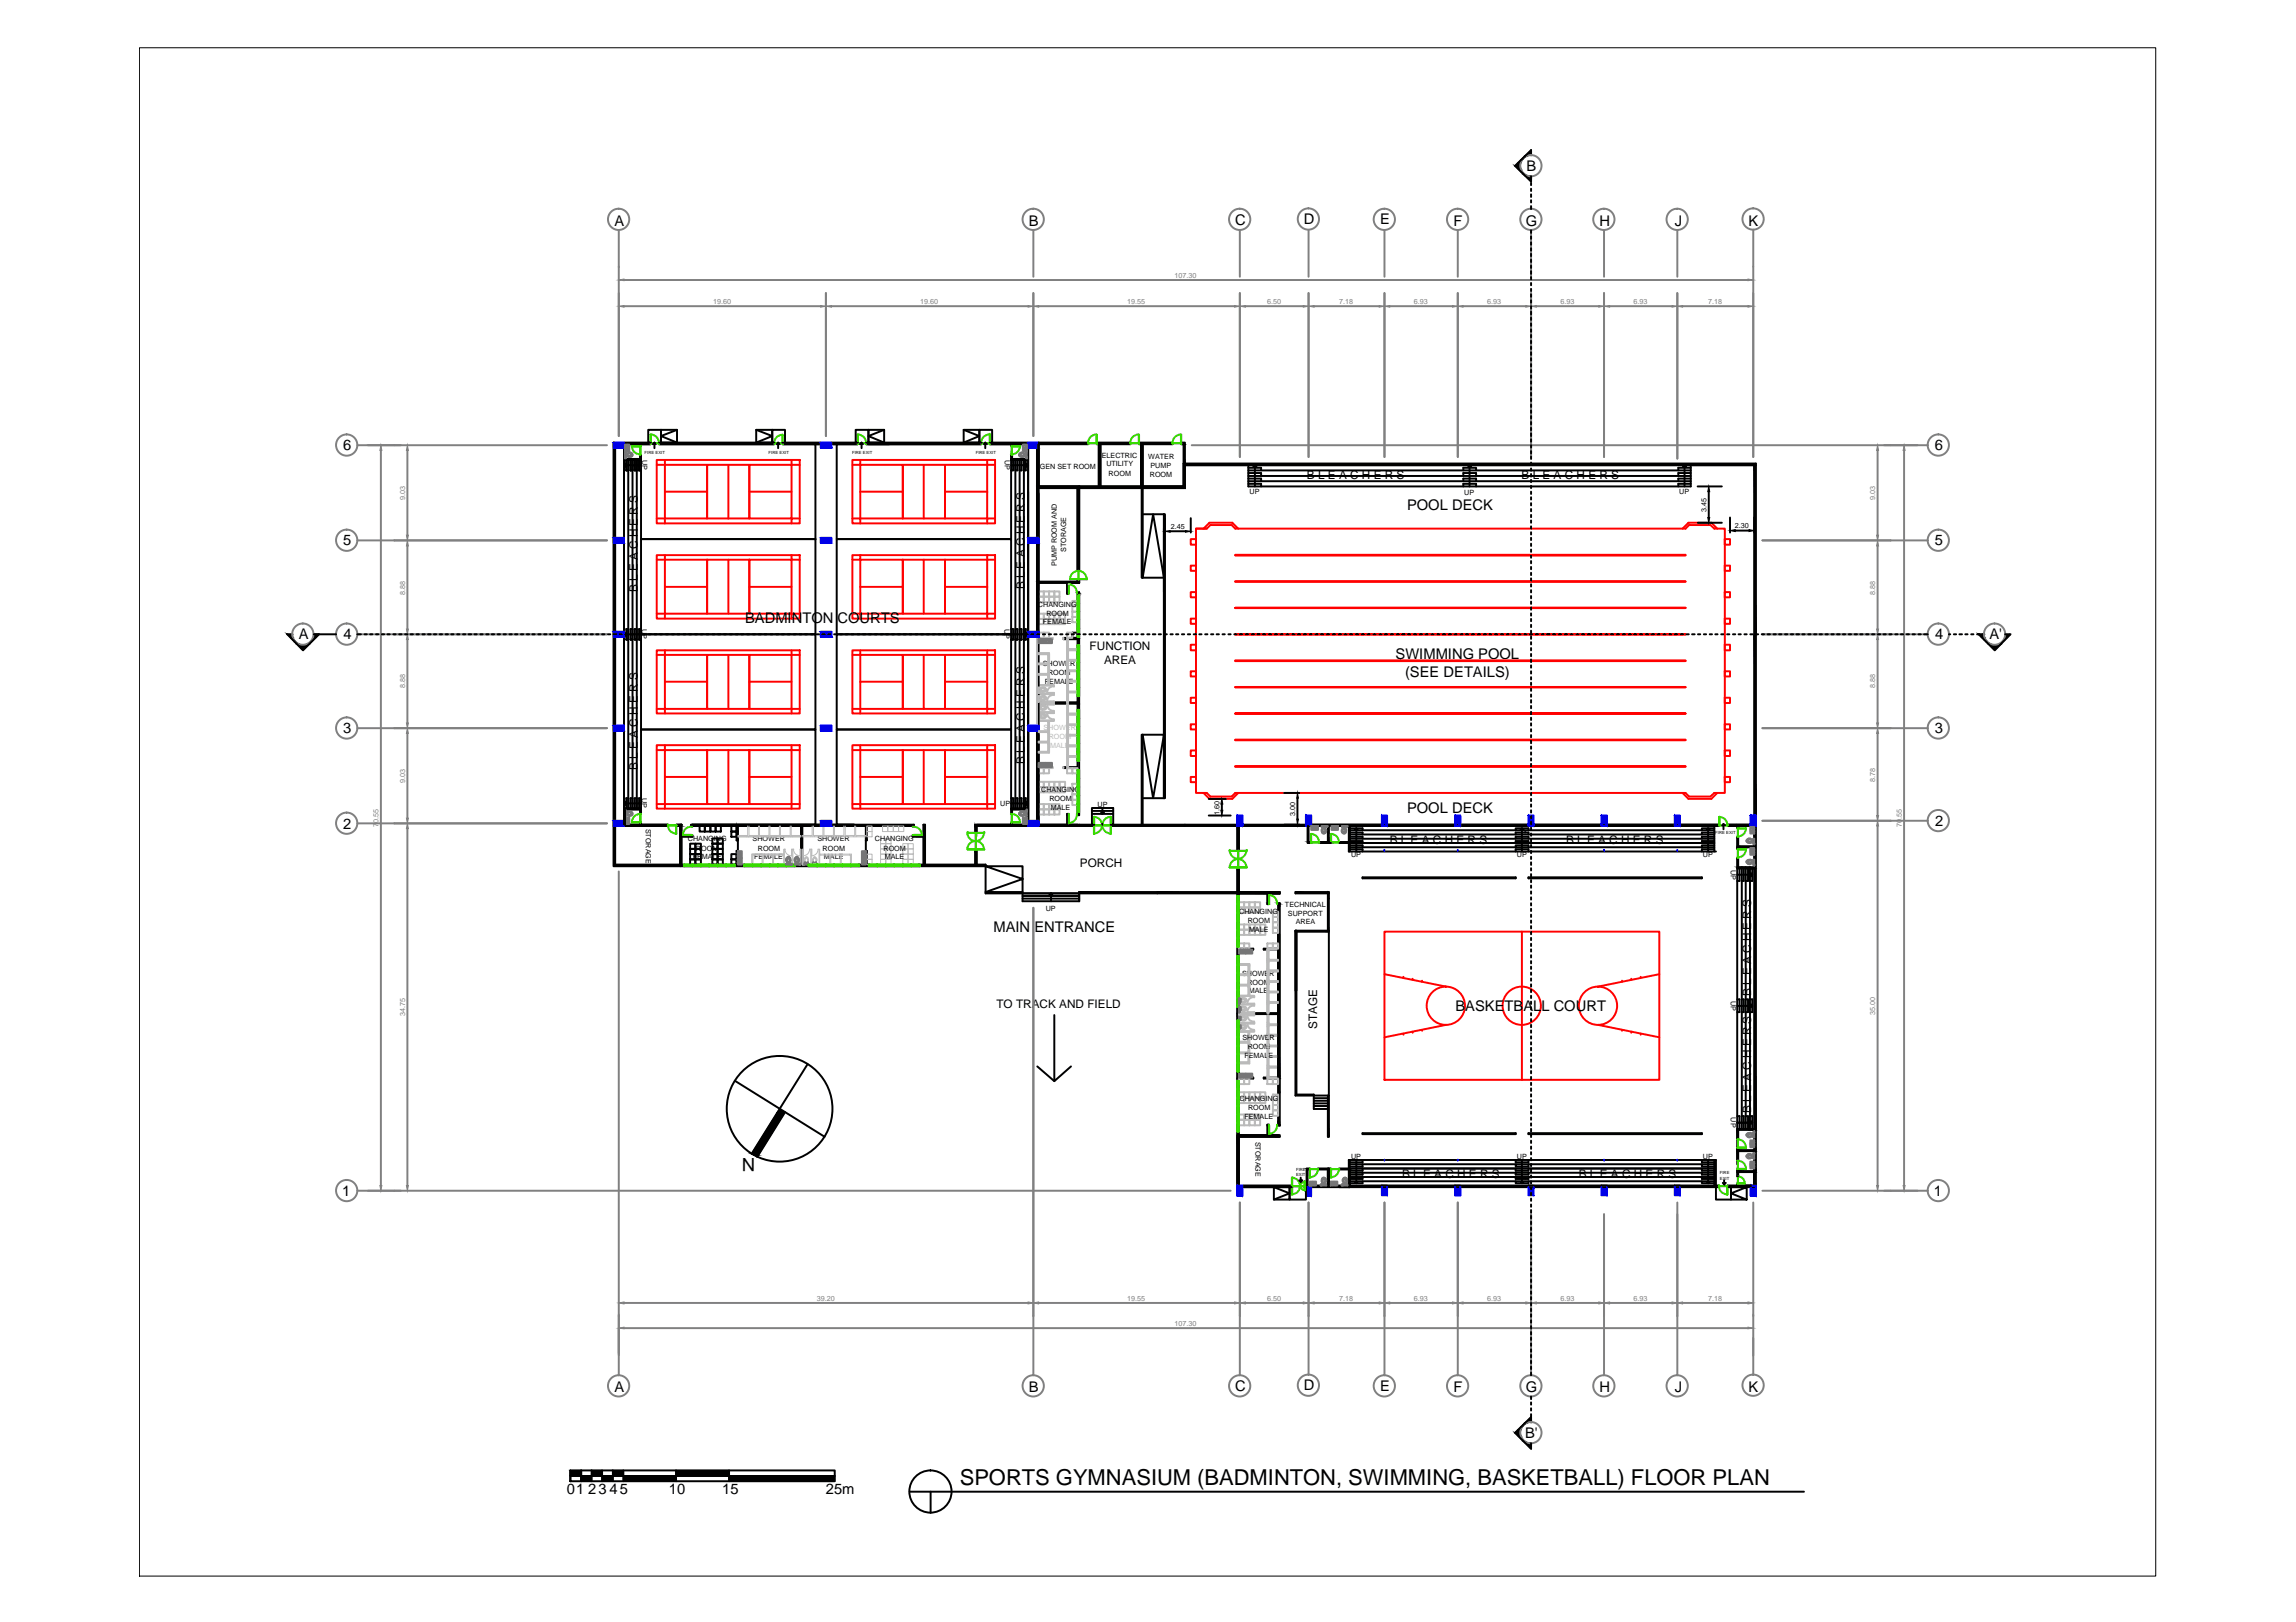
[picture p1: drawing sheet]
<svg xmlns="http://www.w3.org/2000/svg" width="297mm" height="210mm" viewBox="0 0 297 210" stroke-linecap="round" stroke-linejoin="round" font-family="sans-serif">
<defs><g id="words">
<text font-size="2.8" x="124.2" y="192.2">SPORTS GYMNASIUM (BADMINTON, SWIMMING, BASKETBALL) FLOOR PLAN</text>
<text font-size="2.4" x="97.7" y="149.9" transform="rotate(180 97.7 149.9)">N</text>
<g font-size="1.9">
<text x="197.5" y="22.1">B</text>
<text x="79.5" y="29.2">A</text>
<text x="133.1" y="29.2">B</text>
<text x="159.8" y="29.1">C</text>
<text x="168.7" y="29">D</text>
<text x="178.6" y="29">E</text>
<text x="188" y="29.2">F</text>
<text x="197.4" y="29.2">G</text>
<text x="206.9" y="29.2">H</text>
<text x="216.7" y="29.2">J</text>
<text x="226.2" y="29.2">K</text>
<text x="44.4" y="58.3">6</text>
<text x="250.3" y="58.3">6</text>
<text x="44.4" y="70.6">5</text>
<text x="182" y="66">POOL DECK</text>
<text x="250.3" y="70.6">5</text>
<text x="38.7" y="82.7">A</text>
<text x="44.4" y="82.7">4</text>
<text x="96.4" y="80.6">BADMINTON COURTS</text>
<text x="250.4" y="82.7">4</text>
<text x="257.4" y="82.7">A'</text>
<text x="180.6" y="85.3">SWIMMING POOL</text>
<text x="181.8" y="87.6">(SEE DETAILS)</text>
<text x="44.4" y="94.9">3</text>
<text x="250.3" y="94.9">3</text>
<text x="44.4" y="107.2">2</text>
<text x="182" y="105.2">POOL DECK</text>
<text x="250.4" y="106.8">2</text>
<text x="128.5" y="120.6">MAIN ENTRANCE</text>
<text x="188.3" y="130.9">BASKETBALL COURT</text>
<text x="44.3" y="154.7">1</text>
<text x="250.2" y="154.7">1</text>
<text x="168.7" y="179.9">D</text>
<text x="79.5" y="180.1">A</text>
<text x="133.1" y="180.1">B</text>
<text x="159.8" y="180">C</text>
<text x="178.6" y="180">E</text>
<text x="188" y="180.1">F</text>
<text x="197.4" y="180.2">G</text>
<text x="206.9" y="180.1">H</text>
<text x="216.7" y="180.1">J</text>
<text x="226.2" y="180.1">K</text>
<text x="197.3" y="186.1">B'</text>
<text x="73.3" y="193.3">01</text>
<text x="76.1" y="193.3">23</text>
<text x="78.9" y="193.3">45</text>
<text x="86.5" y="193.3">10</text>
<text x="93.4" y="193.3">15</text>
<text x="106.8" y="193.3">25m</text>
</g>
<g font-size="1.5">
<text x="169.1" y="62">B L E A C H E R S</text>
<text x="196.8" y="62">B L E A C H E R S</text>
<text x="82.5" y="76.7" transform="rotate(-90 82.5 76.7)">B L E A C H E R S</text>
<text x="132.6" y="76.3" transform="rotate(-90 132.6 76.3)">B L E A C H E R S</text>
<text x="141" y="84.1">FUNCTION</text>
<text x="142.8" y="85.9">AREA</text>
<text x="82.5" y="99.7" transform="rotate(-90 82.5 99.7)">B L E A C H E R S</text>
<text x="132.6" y="98.8" transform="rotate(-90 132.6 98.8)">B L E A C H E R S</text>
<text x="139.7" y="112.1">PORCH</text>
<text x="179.8" y="109.3">B L E A C H E R S</text>
<text x="202.6" y="109.3">B L E A C H E R S</text>
<text x="128.9" y="130.4">TO TRACK AND FIELD</text>
<text x="226.6" y="128.9" transform="rotate(-90 226.6 128.9)">B L E A C H E R S</text>
<text x="170.4" y="133.2" transform="rotate(-90 170.4 133.2)">STAGE</text>
<text x="226.6" y="144.1" transform="rotate(-90 226.6 144.1)">B L E A C H E R S</text>
<text x="181.4" y="152.5">B L E A C H E R S</text>
<text x="204.3" y="152.5">B L E A C H E R S</text>
</g>
<g font-size=".9" fill="#808080">
<text x="151.9" y="35.9">107.30</text>
<text x="92.2" y="39.4">19.60</text>
<text x="119" y="39.4">19.60</text>
<text x="145.8" y="39.4">19.55</text>
<text x="164" y="39.4">6.50</text>
<text x="173.3" y="39.4">7.18</text>
<text x="182.9" y="39.4">6.93</text>
<text x="192.4" y="39.4">6.93</text>
<text x="201.9" y="39.4">6.93</text>
<text x="211.3" y="39.4">6.93</text>
<text x="221" y="39.4">7.18</text>
<text x="52.4" y="64.7" transform="rotate(-90 52.4 64.7)">9.03</text>
<text x="242.6" y="64.7" transform="rotate(-90 242.6 64.7)">9.03</text>
<text x="52.4" y="77" transform="rotate(-90 52.4 77)">8.88</text>
<text x="242.6" y="77" transform="rotate(-90 242.6 77)">8.88</text>
<text x="52.4" y="89.1" transform="rotate(-90 52.4 89.1)">8.88</text>
<text x="242.6" y="89.1" transform="rotate(-90 242.6 89.1)">8.88</text>
<text x="52.4" y="101.3" transform="rotate(-90 52.4 101.3)">9.03</text>
<text x="242.6" y="101.1" transform="rotate(-90 242.6 101.1)">8.78</text>
<text x="49" y="107.1" transform="rotate(-90 49 107.1)">70.55</text>
<text x="246" y="107.1" transform="rotate(-90 246 107.1)">70.55</text>
<text x="52.4" y="131.5" transform="rotate(-90 52.4 131.5)">34.75</text>
<text x="242.6" y="131.4" transform="rotate(-90 242.6 131.4)">35.00</text>
<text x="105.7" y="168.3">39.20</text>
<text x="145.8" y="168.3">19.55</text>
<text x="151.9" y="171.6">107.30</text>
<text x="164" y="168.3">6.50</text>
<text x="173.3" y="168.3">7.18</text>
<text x="182.9" y="168.3">6.93</text>
<text x="192.4" y="168.3">6.93</text>
<text x="201.9" y="168.3">6.93</text>
<text x="211.3" y="168.3">6.93</text>
<text x="221" y="168.3">7.18</text>
</g>
<g font-size=".9">
<text x="83.1" y="59.5" transform="rotate(90 83.1 59.5)">UP</text>
<text x="130" y="59.5" transform="rotate(90 130 59.5)">UP</text>
<text x="142.5" y="59.2">ELECTRIC</text>
<text x="148.5" y="59.4">WATER</text>
<text x="134.5" y="60.7">GEN SET ROOM</text>
<text x="143.1" y="60.4">UTILITY</text>
<text x="143.4" y="61.6">ROOM</text>
<text x="148.8" y="61.7">ROOM</text>
<text x="148.8" y="60.5">PUMP</text>
<text x="161.7" y="63.9">UP</text>
<text x="189.4" y="64">UP</text>
<text x="217.3" y="63.9">UP</text>
<text x="137.9" y="71.5" transform="rotate(-90 137.9 71.5)">STORAGE</text>
<text x="151.5" y="68.5">2.45</text>
<text x="220.8" y="66.2" transform="rotate(-90 220.8 66.2)">3.45</text>
<text x="224.5" y="68.4">2.30</text>
<text x="136.7" y="73.3" transform="rotate(-90 136.7 73.3)">PUMP ROOM AND</text>
<text x="83" y="81.4" transform="rotate(90 83 81.4)">UP</text>
<text x="130" y="81.4" transform="rotate(90 130 81.4)">UP</text>
<text x="134.3" y="78.5">CHANGING</text>
<text x="134.9" y="80.8">FEMALE</text>
<text x="135.4" y="79.7">ROOM</text>
<text x="134.9" y="86.2">SHOWER</text>
<text x="135.2" y="88.5">FEMALE</text>
<text x="135.6" y="87.4">ROOM</text>
<text x="83" y="103.3" transform="rotate(90 83 103.3)">UP</text>
<text x="83.6" y="107.2" transform="rotate(90 83.6 107.2)">STORAGE</text>
<text x="129.4" y="104.4">UP</text>
<text x="134.7" y="102.5">CHANGING</text>
<text x="135.8" y="103.7">ROOM</text>
<text x="135.9" y="104.8">MALE</text>
<text x="142" y="104.4">UP</text>
<text x="157.8" y="105.4" transform="rotate(-90 157.8 105.4)">1.60</text>
<text x="167.6" y="105.6" transform="rotate(-90 167.6 105.6)">3.00</text>
<text x="89" y="108.9">CHANGING</text>
<text x="89.6" y="111.2">FEMALE</text>
<text x="90" y="110.1">ROOM</text>
<text x="97.4" y="108.9">SHOWER</text>
<text x="97.6" y="111.2">FEMALE</text>
<text x="98" y="110.1">ROOM</text>
<text x="105.7" y="108.9">SHOWER</text>
<text x="106.4" y="110.1">ROOM</text>
<text x="106.6" y="111.2">MALE</text>
<text x="113.2" y="108.9">CHANGING</text>
<text x="114.3" y="110.1">ROOM</text>
<text x="114.5" y="111.2">MALE</text>
<text x="174.8" y="111">UP</text>
<text x="196.3" y="111">UP</text>
<text x="220.3" y="111">UP</text>
<text x="223.9" y="112.5" transform="rotate(90 223.9 112.5)">UP</text>
<text x="135.3" y="117.9">UP</text>
<text x="160.3" y="118.2">CHANGING</text>
<text x="161.4" y="119.4">ROOM</text>
<text x="166.2" y="117.3">TECHNICAL</text>
<text x="166.6" y="118.5">SUPPORT</text>
<text x="167.6" y="119.6">AREA</text>
<text x="161.6" y="120.6">MALE</text>
<text x="160.7" y="126.3">SHOWER</text>
<text x="161.4" y="127.4">ROOM</text>
<text x="161.5" y="128.6">MALE</text>
<text x="223.9" y="129.5" transform="rotate(90 223.9 129.5)">UP</text>
<text x="160.7" y="134.6">SHOWER</text>
<text x="161" y="136.9">FEMALE</text>
<text x="161.4" y="135.8">ROOM</text>
<text x="160.4" y="142.5">CHANGING</text>
<text x="161.5" y="143.6">ROOM</text>
<text x="161" y="144.8">FEMALE</text>
<text x="162.4" y="147.7" transform="rotate(90 162.4 147.7)">STORAGE</text>
<text x="174.8" y="150">UP</text>
<text x="196.3" y="150">UP</text>
<text x="220.3" y="150">UP</text>
<text x="223.9" y="144.6" transform="rotate(90 223.9 144.6)">UP</text>
</g>
<g font-size=".9" fill="#bababa">
<text x="135" y="94.5">SHOWER</text>
<text x="135.7" y="95.7">ROOM</text>
<text x="135.8" y="96.8">MALE</text>
</g>
<g font-size=".6">
<text x="83.4" y="58.8">FIRE EXIT</text>
<text x="99.4" y="58.8">FIRE EXIT</text>
<text x="110.2" y="58.8">FIRE EXIT</text>
<text x="126.2" y="58.8">FIRE EXIT</text>
<text x="221.9" y="108">FIRE EXIT</text>
<text x="167.7" y="151.6">FIRE</text>
<text x="167.7" y="152.2">EXIT</text>
<text x="222.5" y="152">FIRE</text>
<text x="222.5" y="152.7">EXIT</text>
</g>
</g></defs>
<!-- layer: SPORTS -->
<g fill="none" stroke="#f00" stroke-width=".25">
<path d="M85 59.5h18.5v8.2h-18.5zM86 59.5v.7h-1M102.4 59.5v.7h1.1M110.3 59.5h18.4v8.2h-18.4zM111.3 59.5v.7h-1M127.7 59.5v.7h1M85 67.1h1v.6M85 71.8h18.5v8.3h-18.5zM85 79.4h1v.7M86 60.2h5.5v6.9h-5.5zM86 72.4h5.5v7h-5.5zM86 71.8v.6h-1"/>
<path d="M86 63.6h5.5M86 75.9h5.5M91.5 60.2h5.4v6.9h-5.4zM91.5 72.4h5.4v7h-5.4zM94.2 60.2v6.9M94.2 72.4v7M96.9 60.2h5.5v6.9h-5.5zM96.9 72.4h5.5v7h-5.5zM96.9 63.6h5.5M96.9 75.9h5.5M102.4 71.8v.6h1.1M103.5 67.1h-1.1v.6"/>
<path d="M103.5 79.4h-1.1v.7M110.3 67.1h1v.6M110.3 71.8h18.4v8.3h-18.4zM110.3 79.4h1v.7M111.3 60.2h5.5v6.9h-5.5zM111.3 72.4h5.5v7h-5.5zM111.3 71.8v.6h-1M111.3 63.6h5.5M111.3 75.9h5.5M116.8 60.2h5.5v6.9h-5.5zM116.8 72.4h5.5v7h-5.5zM119.5 60.2v6.9"/>
<path d="M119.5 72.4v7M122.3 60.2h5.4v6.9h-5.4zM122.3 72.4h5.4v7h-5.4zM122.3 63.6h5.4M122.3 75.9h5.4M127.7 71.8v.6h1M128.7 67.1h-1v.6M128.7 79.4h-1v.7M154.1 69.8h.6v.7h-.6zM154.1 73.2h.6v.7h-.6zM154.1 76.6h.6v.7h-.6zM154.7 68.4h1.4l.5-.5h2.7l.5 .5h58.3l.4-.5h2.8l.5 .5h1.3v34.2h-1.3l-.5 .5h-2.8l-.4-.5h-58.3l-.5 .5h-2.7l-.5-.5h-1.4v-34.2h1.4"/>
<path d="M155.7 68.4l.8-.8h2.9l.8 .8M159.8 78.7h58.3h-58.3M159.8 71.8h58.3M159.8 71.9h58.3M159.8 75.3h58.3M159.8 75.2h58.3M159.8 78.7h58.3M217.7 68.4l.7-.8h3l.8 .8M223.1 69.8h.7v.7h-.7zM223.1 73.2h.7v.7h-.7zM223.1 76.6h.7v.7h-.7zM85 84.2h18.5v8.1h-18.5z"/>
<path d="M85 91.7h1v.6M85 96.4h18.5v8.2h-18.5zM86 84.8h5.5v6.9h-5.5zM86 84.2v.6h-1M86 97.1h5.5v7h-5.5zM86 96.4v.7h-1M86 88.2h5.5M91.5 84.8h5.4v6.9h-5.4zM91.5 97.1h5.4v7h-5.4zM94.2 84.8v6.9M94.2 97.1v7M96.9 84.8h5.5v6.9h-5.5z"/>
<path d="M96.9 97.1h5.5v7h-5.5zM96.9 88.2h5.5M102.4 84.2v.6h1.1M102.4 96.4v.7h1.1M103.5 91.7h-1.1v.6M110.3 84.2h18.4v8.1h-18.4zM110.3 91.7h1v.6M110.3 96.4h18.4v8.2h-18.4zM111.3 84.8h5.5v6.9h-5.5zM111.3 84.2v.6h-1M111.3 97.1h5.5v7h-5.5zM111.3 96.4v.7h-1"/>
<path d="M111.3 88.2h5.5M116.8 84.8h5.5v6.9h-5.5zM116.8 97.1h5.5v7h-5.5zM119.5 84.8v6.9M119.5 97.1v7M122.3 84.8h5.4v6.9h-5.4zM122.3 97.1h5.4v7h-5.4zM122.3 88.2h5.4M127.7 84.2v.6h1M127.7 96.4v.7h1M128.7 91.7h-1v.6M154.1 80.1h.6v.6h-.6z"/>
<path d="M154.1 83.4h.6v.8h-.6zM154.1 86.9h.6v.6h-.6zM154.1 90.3h.6v.7h-.6zM154.1 93.7h.6v.7h-.6zM154.1 97.1h.6v.7h-.6zM159.8 92.3h58.3h-58.3M159.8 82.1h58.3M159.8 82h58.3M159.8 85.5h58.3M159.8 85.6h58.3M159.8 88.9h58.3M159.8 92.4h58.3"/>
<path d="M159.8 95.8h58.3M159.8 95.7h58.3M159.8 99.2h58.3M159.8 99.1h58.3M223.1 80.1h.7v.6h-.7zM223.1 83.4h.7v.8h-.7zM223.1 86.9h.7v.6h-.7zM223.1 90.3h.7v.7h-.7zM223.1 93.7h.7v.7h-.7zM223.1 97.1h.7v.7h-.7zM85 104.1h1v.5M86 100.5h5.5"/>
<path d="M96.9 100.5h5.5M103.5 104.1h-1.1v.5M110.3 104.1h1v.5M111.3 100.5h5.5M122.3 100.5h5.4M128.7 104.1h-1v.5M154.1 100.5h.6v.7h-.6zM155.7 102.6l.8 .8h2.9l.8-.8M217.7 102.6l.7 .8h3l.8-.8M223.1 100.5h.7v.7h-.7zM179.1 120.6h35.6v19.1h-35.6zM179.1 126.1l8 1.6"/>
<path d="M181.5 133.8l.1 .1M181.6 126.4l-.1 .1M182.8 126.7v.1M182.8 133.5v.1M183.9 133.3l.1 .1M184 126.9l-.1 .1M187.1 132.6l-8 1.6M196.9 120.6v19.1M206.8 132.6l7.9 1.6M209.8 126.9v.1M209.8 133.3v.1M211 126.7l.1 .1"/>
<path d="M211.1 133.5l-.1 .1M212.3 126.4v.1M212.3 133.8v.1M214.7 126.1l-7.9 1.6"/>
<circle cx="187" cy="130.2" r="2.48"/>
<circle cx="196.9" cy="130.2" r="2.48"/>
<circle cx="206.7" cy="130.2" r="2.48"/>
</g>
<!-- layer: 0 -->
<g fill="none" stroke="#000" stroke-width=".25">
<path d="M198.1 20.1v-.7l-2.1 2.1 2.1 2v-.7v.4M198.1 23.7v.3M198.1 24.4v.3M198.1 25.1v.4M198.1 25.9v.3M198.1 26.7v.4M198.1 29.8v.3M198.1 30.6v.3M198.1 31.4v.3M198.1 32.1v.3M198.1 32.9v.2M198.1 33.6v.3"/>
<path d="M198.1 34.4v.3M198.1 35.1v.3M198.1 35.9v.3M198.1 36.6v.3M198.1 37.4v.3M198.1 38.1v.3M198.1 38.9v.3M198.1 39.6v.3M81 59.5h.3v1.4h-.3zM81 59.5h.3v45.1M82.8 57.5v.3M82.8 58.8v.6"/>
<path d="M82.9 57.5h-2.2v49.2M82.9 59.5h-.2v1.4h.2M84.2 57.5h-1.3v.2M84.5 57.5l.2-.2v.7M84.7 57.3l.1 .2M85.3 57.5h14.9M100.5 57.5l.2-.2v.7M100.7 57.3l.2 .2M101.3 57.5h4.2v12.3h-22.6v-11M105.5 57.5h.7M107.6 57.5h.6M111 57.5h-2.8v12.3h22.6v-11"/>
<path d="M111.3 57.5l.2-.2v.7M111.5 57.3l.1 .2M112.1 57.5h14.9M127.3 57.5l.2-.2v.7M127.5 57.3l.2 .2M128.1 57.5h2.7v.2M130.8 57.5h2.2M130.8 59.5h2.2M130.8 59.4h2M130.9 57.5v.2M130.9 58.8v.6M131.1 59.5v1.4h-.3"/>
<path d="M131.4 59.5v45.1M131.6 59.5v1.4h-.2M131.9 59.5v45.1M132.2 59.5v1.4h-.3M132.5 59.5v45.1M132.7 59.5v1.4h-.2M153.3 60h73.9M198.1 40.3v.4M198.1 41.1v.3M198.1 41.9v.3M198.1 42.6v.3M198.1 43.3v.3"/>
<path d="M198.1 44.1v.3M198.1 44.9v.3M198.1 45.6v.3M198.1 46.4v.3M198.1 47.1v.3M198.1 47.9v.3M198.1 48.6v.3M198.1 49.4v.3M198.1 50.1v.3M198.1 50.8v.4M198.1 51.6v.3M198.1 52.4v.3"/>
<path d="M198.1 53.1v.3M198.1 53.8v.3M198.1 54.6v.3M198.1 55.4v.3M198.1 56.1v.3M198.1 56.9v.3M198.1 57.6v.3M198.1 58.4v.3M198.1 59.1v.3M198.1 59.9v.3M81.8 60.9h-.2v-1.4h.2v45.1M82.4 60.9h-.3v-1.4h.3v45.1"/>
<path d="M82.9 69.8h22.6v12.3h-22.6zM108.2 69.8h22.6v12.3h-22.6zM133 63.6v43.3M134.4 62.9h18.9M134.4 63.8v15.5M134.4 63.2h5v10.7M139.4 76.7v28.6M139.4 74.9v.4M139.6 76.8v-.1v28.8M139.6 63.2h13.7M139.6 62.9v11M139.6 74.9v.5"/>
<path d="M147.7 62.9v11.9h2.9l-1.4-8.3-1.4 8.3v-11.9M147.8 66.5h2.9v36.8h-2.9M150.6 66.5v36.8v-8.2h-2.9v11.6M150.7 67.1v1.8M151.4 68.7h2M153.3 60.2h73.9M154.1 67.1v1.8M161.5 62.9h57.2M161.5 60.9h57.2M161.5 62.3h57.2M161.5 61.6h57.2M198.1 60.6v.3"/>
<path d="M198.1 61.3v.4M198.1 62.1v.3M198.1 62.9v.3M198.1 63.6v.3M198.1 64.3v.3M198.1 65.1v.3M198.1 65.9v.3M198.1 66.6v.3M198.1 67.4v.2M198.1 68.1v.3M198.1 68.9v.3M198.1 69.6v.3"/>
<path d="M198.1 70.4v.3M198.1 71.1v.3M198.1 71.9v.3M198.1 72.6v.3M198.1 73.4v.3M198.1 74.1v.3M198.1 74.8v.3M198.1 75.6v.3M198.1 76.4v.3M198.1 77.1v.3M198.1 77.9v.2M198.1 78.6v.3"/>
<path d="M198.1 79.4v.3M219.6 62.9h3.2M219.6 67.6h3.2M221.1 63.6v3.4M223.8 67v1.9M224.5 68.7h1.8M226.9 67v1.9M37.8 82.1h-.6l2 2.1 2.1-2.1h-.7h2.9M46.2 82.1h.5M47.2 82.1h.3M47.9 82.1h.3M48.6 82.1h.3"/>
<path d="M49.4 82.1h.3M50.1 82.1h.3M50.9 82.1h.3M51.6 82.1h.3M52.4 82.1h.3M53.1 82.1h.3M53.9 82.1h.3M54.7 82.1h.2M55.4 82.1h.3M56.1 82.1h.3M56.9 82.1h.3M57.7 82.1h.3"/>
<path d="M58.4 82.1h.3M59.1 82.1h.3M59.9 82.1h.3M60.6 82.1h.4M61.4 82.1h.3M62.1 82.1h.3M62.9 82.1h.3M63.6 82.1h.3M64.4 82.1h.3M65.2 82.1h.2M65.9 82.1h.3M66.6 82.1h.3"/>
<path d="M67.4 82.1h.3M68.2 82.1h.3M68.9 82.1h.3M69.6 82.1h.3M70.4 82.1h.3M71.2 82.1h.3M71.9 82.1h.3M72.6 82.1h.3M73.4 82.1h.3M74.1 82.1h.4M74.9 82.1h.3M75.6 82.1h.3"/>
<path d="M76.4 82.1h.3M77.1 82.1h.3M77.9 82.1h.3M78.7 82.1h.3M79.4 82.1h.3M80.1 82.1h.3M80.9 82.1h.3M81 81.4h.3v1.4h-.3zM81 82.8h.3M81.7 82.1h.3M81.8 81.4h-.2v1.4h.2M82.4 81.4h-.3v1.4h.3"/>
<path d="M82.4 82.1h.3M82.9 82.1h22.6v12.3h-22.6zM82.9 81.4h-.2v1.4h.2M83.1 82.1h.3M83.9 82.1h.3M84.7 82.1h.3M85.4 82.1h.3M86.1 82.1h.3M86.9 82.1h.3M87.6 82.1h.3M88.4 82.1h.3M89.2 82.1h.3"/>
<path d="M89.9 82.1h.3M90.6 82.1h.3M91.4 82.1h.3M92.2 82.1h.3M92.9 82.1h.3M93.6 82.1h.3M94.4 82.1h.3M95.2 82.1h.3M95.9 82.1h.3M96.6 82.1h.3M97.4 82.1h.3M98.1 82.1h.4"/>
<path d="M98.9 82.1h.3M99.7 82.1h.2M100.4 82.1h.3M101.1 82.1h.3M101.9 82.1h.3M102.7 82.1h.3M103.4 82.1h.3M104.1 82.1h.3M104.9 82.1h.3M105.7 82.1h.3M106.4 82.1h.3M107.1 82.1h.3"/>
<path d="M107.9 82.1h.3M108.2 82.1h22.6v12.3h-22.6zM108.7 82.1h.3M109.4 82.1h.3M110.2 82.1h.2M110.9 82.1h.3M111.6 82.1h.4M112.4 82.1h.3M113.2 82.1h.3M113.9 82.1h.3M114.6 82.1h.3M115.4 82.1h.3"/>
<path d="M116.2 82.1h.3M116.9 82.1h.3M117.6 82.1h.3M118.4 82.1h.3M119.2 82.1h.3M119.9 82.1h.3M120.7 82.1h.2M121.4 82.1h.3M122.2 82.1h.3M122.9 82.1h.3M123.7 82.1h.3M124.4 82.1h.3"/>
<path d="M125.1 82.1h.4M125.9 82.1h.3M126.7 82.1h.3M127.4 82.1h.3M128.1 82.1h.3M128.9 82.1h.3M129.7 82.1h.3M130.4 82.1h.3M130.8 81.4h.3v1.4h-.3M131.1 82.1h.3M131.4 81.4h.2v1.4h-.2M131.9 81.4h.3v1.4h-.3"/>
<path d="M131.9 82.1h.3M132.5 81.4h.2v1.4h-.2zM132.5 82.8h.2M132.7 82.1h.3M133.4 82.1h.3M134.2 82.1h.3M134.4 95.1v11.6h7.2M134.4 90.9h5M134.4 91.1h5M134.9 82.1h.3M135.7 82.1h.3M136.4 82.1h.3"/>
<path d="M137.2 82.1h.3M137.6 82.6h1.8M137.6 82.7h1.8M137.6 99.3h1.8M137.6 99.4h1.8M137.9 82.1h.3M138.6 82.1h.3M138.7 81.9h.7v.7h-.7zM139.4 82.1h.3M140.2 82.1h.3M140.9 82.1h.3M141.6 82.1h.3"/>
<path d="M142.4 82.1h.3M143.2 82.1h.3M143.9 82.1h.3M144.7 82.1h.2M145.4 82.1h.3M146.2 82.1h.3M146.9 82.1h.3M147.7 82.1h.3M148.4 82.1h.3M149.1 82.1h.4M149.9 82.1h.3M150.6 95.1l-1.4 8.2-1.4-8.2v11.6"/>
<path d="M150.7 82.1h.3M151.4 82.1h.3M152.1 82.1h.3M152.9 82.1h.3M153.7 82.1h.3M154.4 82.1h.3M155.2 82.1h.2M155.9 82.1h.3M156.7 82.1h.3M157.4 82.1h.3M158.2 82.1h.3M158.9 82.1h.3"/>
<path d="M159.7 82.1h.3M160.4 82.1h.3M161.2 82.1h.3M161.9 82.1h.3M162.6 82.1h.4M163.4 82.1h.3M164.2 82.1h.3M164.9 82.1h.3M165.7 82.1h.2M166.4 82.1h.3M167.2 82.1h.3M167.9 82.1h.3"/>
<path d="M168.7 82.1h.3M169.4 82.1h.3M170.2 82.1h.3M170.9 82.1h.3M171.7 82.1h.3M172.4 82.1h.3M173.2 82.1h.3M173.9 82.1h.3M174.7 82.1h.3M175.4 82.1h.3M176.1 82.1h.3M176.9 82.1h.3"/>
<path d="M177.7 82.1h.3M178.4 82.1h.3M179.2 82.1h.3M179.9 82.1h.3M180.7 82.1h.3M181.4 82.1h.3M182.2 82.1h.3M182.9 82.1h.3M183.7 82.1h.3M184.4 82.1h.3M185.2 82.1h.3M185.9 82.1h.3"/>
<path d="M186.6 82.1h.4M187.4 82.1h.3M188.2 82.1h.3M188.9 82.1h.3M189.7 82.1h.2M190.4 82.1h.3M191.2 82.1h.3M191.9 82.1h.3M192.7 82.1h.3M193.4 82.1h.3M194.2 82.1h.3M194.9 82.1h.3"/>
<path d="M195.7 82.1h.3M196.4 82.1h.3M197.2 82.1h.3M197.9 82.1h.3M198.1 80.1v.3M198.1 80.9v.3M198.1 81.6v.3M198.1 82.4v.3M198.1 83.1v.3M198.1 83.9v.3M198.1 84.6v.3M198.1 85.3v.4"/>
<path d="M198.1 86.1v.3M198.1 86.9v.3M198.1 87.6v.3M198.1 88.3v.3M198.1 89.1v.3M198.1 89.9v.3M198.1 90.6v.3M198.1 91.4v.3M198.1 92.1v.3M198.1 92.9v.3M198.1 93.6v.3M198.1 94.4v.3"/>
<path d="M198.1 95.1v.3M198.1 95.8v.4M198.1 96.6v.3M198.1 97.4v.3M198.1 98.1v.3M198.1 98.8v.3M198.1 99.6v.3M198.7 82.1h.3M199.4 82.1h.3M200.2 82.1h.3M200.9 82.1h.3M201.7 82.1h.3"/>
<path d="M202.4 82.1h.3M203.2 82.1h.3M203.9 82.1h.3M204.7 82.1h.3M205.4 82.1h.3M206.2 82.1h.3M206.9 82.1h.3M207.7 82.1h.3M208.4 82.1h.3M209.2 82.1h.3M209.9 82.1h.3M210.7 82.1h.3"/>
<path d="M211.4 82.1h.3M212.2 82.1h.3M212.9 82.1h.3M213.7 82.1h.3M214.4 82.1h.3M215.2 82.1h.3M215.9 82.1h.3M216.7 82.1h.3M217.4 82.1h.3M218.2 82.1h.3M218.9 82.1h.3M219.7 82.1h.3"/>
<path d="M220.4 82.1h.3M221.2 82.1h.3M221.9 82.1h.3M222.7 82.1h.3M223.4 82.1h.3M224.2 82.1h.3M224.9 82.1h.3M225.7 82.1h.3M226.4 82.1h.3M227.2 82.1h.3M227.9 82.1h.3M228.7 82.1h.3"/>
<path d="M229.4 82.1h.3M230.2 82.1h.3M230.9 82.1h.3M231.7 82.1h.3M232.4 82.1h.3M233.2 82.1h.3M233.9 82.1h.3M234.7 82.1h.3M235.4 82.1h.3M236.2 82.1h.3M236.9 82.1h.3M237.7 82.1h.3"/>
<path d="M238.4 82.1h.3M239.2 82.1h.3M239.9 82.1h.3M240.7 82.1h.3M241.4 82.1h.3M242.2 82.1h.3M243 82.1h.2M243.7 82.1h.3M244.4 82.1h.3M245.2 82.1h.3M245.9 82.1h.3M246.7 82.1h.3"/>
<path d="M247.4 82.1h.3M248.2 82.1h.3M248.9 82.1h.5M252.1 82.1h.2M252.8 82.1h.3M253.5 82.1h.3M254.3 82.1h.3M255 82.1h.3M255.8 82.1h.9M256 82.1l2.1 2.1 2-2.1h-.7M79.6 111.9h8.4v-5v5M80.7 104.6h2.2h-2.2"/>
<path d="M80.7 104.6h2.2M80.7 104.8h2.2M81.3 103.3h-.3v1.3M81.8 103.3h-.2v1.3M82.4 103.3h-.3v1.3M82.9 105.3v-10.9h22.6v12.3h-15.9M82.9 106.4v.3h3.5M82.9 103.3h-.2v1.3M87.5 106.7h.7v5.2h7.1v-1.8h.2v1.8h16.5v-1.8h.1v1.8h7.4v-5.2h.2v5.2h6.5M88 112.1h39.5M89.3 111.2h.7v.7h-.7zM89.3 109.9h.7v.6h-.7z"/>
<path d="M89.3 109.2h.7v.7h-.7zM89.3 110.5h.7v.7h-.7zM89.4 106.7h16.8M89.4 106.9h28.7M90 111.2h.7v.7h-.7zM90 109.9h.7v.6h-.7zM90 109.2h.7v.7h-.7zM90 110.5h.7v.7h-.7zM90.5 106.9h.7v.7h-.7zM91.2 106.9h.7v.7h-.7zM91.9 106.9h.7v.7h-.7zM92.2 111.2h.6v.7h-.6z"/>
<path d="M92.2 108.5h.6v.7h-.6zM92.2 109.9h.6v.6h-.6zM92.2 109.2h.6v.7h-.6zM92.2 110.5h.6v.7h-.6zM92.6 106.9h.7v.7h-.7zM92.8 111.2h.7v.7h-.7zM92.8 108.5h.7v.7h-.7zM92.8 109.9h.7v.6h-.7zM92.8 109.2h.7v.7h-.7zM92.8 110.5h.7v.7h-.7zM94.6 110.5h.7v.7h-.7zM94.6 111.2h.7v.7h-.7z"/>
<path d="M94.6 106.9h.7v.7h-.7zM94.6 107.6h.7v.7h-.7zM95.3 106.9v1.9h.2v-1.9M103.6 106.9v5M103.8 106.9v5M107.6 106.7h10.6M112 106.9v1.9h.1v-1.9M126.4 111.9h1.1M127.5 106.9h14.1M130.8 106.4v.3h-4.4M130.8 105.3v-10.9h-22.6v12.3h2.3M130.8 103.3h.3v1.3"/>
<path d="M130.8 104.6h2.2M130.8 104.8h2.2M130.9 104.6v.7M130.9 106.4v.3M131.4 103.3h.2v1.3M131.9 103.3h.3v1.3M132.5 103.3h.2v1.3M134.4 106.7h5M139.6 115.4v1.2M143.7 106.7h16.4M143.7 106.9h78.7M156.4 103.4h2.2"/>
<path d="M156.4 105.5h2.8M158.1 104.1v.8M160.1 106.9v3.2M160.1 112.3v41.3M160.3 106.9v3.2M160.3 112.3v18.8h5.1M160.3 115.4h5.3v.3h-5.3M160.7 106.7h8.3M165.4 117v28.5M165.6 116.9v28.8M166.2 102.6h1.9M167.9 103.3v2.7"/>
<path d="M169.2 106.9v2.2h.4M169.3 106.9v2.1h.3M169.6 106.7h9.2M170.7 109h1.5M171.8 106.9v2.2h.4h-1.5M171.8 115.4v5M171.9 106.9v2.1M171.9 115.6h-4.3v-.2h4.3v31.7M173.3 109h1.2M173.3 109.1h1.2M174.5 106.9v3.3h47.5M174.6 109.6h47.2"/>
<path d="M174.6 106.9v3.3M174.6 109.1h47.2M174.6 107.4h47.2M174.6 108h47.2M174.6 108.5h47.2M176.3 107.2v.2M176.3 107.7v.3M176.3 108.3v.2M176.3 108.8v.3M176.3 109.4v.2M176.3 109.9v.3M176.3 113.5h19.8"/>
<path d="M176.3 113.7h19.8M179.1 106.9h.1M179.5 106.7h8.8M188.6 106.9h.1M188.9 106.7h8.8M197.7 113.5h22.5M197.7 113.7h22.5M198.1 100.4v.3M198.1 101.1v.3M198.1 101.9v.3M198.1 102.6v.3M198.1 103.4v.3"/>
<path d="M198.1 104.1v.3M198.1 104.9v.3M198.1 105.6v.3M198.1 106.3v.4M198.1 107.1v.3M198.1 107.9v.3M198.1 108.6v.3M198.1 109.3v.3M198.1 110.1v.3M198.1 110.9v.3M198.1 111.6v.3M198.1 112.4v.2"/>
<path d="M198.1 113.1v.3M198.1 113.9v.3M198.1 114.6v.3M198.1 115.4v.3M198.1 116.1v.3M198.1 116.9v.3M198.1 117.6v.3M198.1 118.4v.3M198.1 119.1v.3M198.1 119.8v.3M198.4 106.7h8.8M207.5 106.9h.1"/>
<path d="M207.9 106.7h8.8M217 106.9h.1M217.3 106.7h5.1M222.8 106.8l.2-.2v.7M223 106.6l.2 .2M223.5 106.7h3M224.7 109.6v.3M224.7 111v39.7M224.7 114h.3M224.7 112.4h2.2M224.9 109.6h2M224.9 109.5h2"/>
<path d="M224.9 112.2h2M225.3 112.2v33.9M225.3 114h.3M225.8 112.2v33.9M225.8 114h.3M226.4 112.2v33.9M226.4 114h.3M226.4 113.3h.1M227.2 106.9h-3.7h3.4v46.5v-3.2M227.2 102.1v51.5h-3.7M104.5 137.7l-7.3 11.6M160.3 122.8h1.8v.1h-1.8"/>
<path d="M160.3 139.4h1.8v.2h-1.8M165.4 131.2h-5.1v15.7h5.1M165.4 122.8h-1.9v.1h1.9M165.4 139.4h-1.9v.2h1.9M167.6 120.4v21.4M167.7 120.4v21.2M198.1 120.6v.3M198.1 121.4v.3M198.1 122.1v.3M198.1 122.9v.2M198.1 123.6v.3M198.1 124.4v.3"/>
<path d="M198.1 125.1v.3M198.1 125.9v.3M198.1 126.6v.3M198.1 127.4v.3M198.1 128.1v.3M198.1 128.9v.3M198.1 129.6v.3M198.1 130.3v.3M198.1 131.1v.3M198.1 131.9v.3M198.1 132.6v.3M198.1 133.4v.2"/>
<path d="M198.1 134.1v.3M198.1 134.9v.3M198.1 135.6v.3M198.1 136.4v.3M198.1 137.1v.3M198.1 137.9v.3M198.1 138.6v.3M198.1 139.4v.3M224.7 131h.3M224.7 129.3h.3M225.3 131h.3M225.3 129.3h.3"/>
<path d="M225.8 131h.3M225.8 129.3h.3M226.4 131h.3M226.4 129.3h.3M101.6 143.9l-3.6 5.8M160.7 153.4h6.5M160.7 153.6h6.5M165.6 147.1h-5.3v6.3M168.1 152.7l.2 .3M168.3 152.4v.6l.2-.3M168.8 153.6h.2h-.2M169.5 151.2h-.5v2.2"/>
<path d="M169.5 151.3h-.3v2.1M169.6 153.6h5M170.5 151.2h1.4v2.2M171.8 141.8v5.3M171.9 151.3h.3M172.2 151.2h-.4v2.2v-2.1h-1.3M173.3 151.2h48.5M173.3 151.3h1.2M174.5 150.1h47.5v3.5h-47.5zM174.6 150.1v3.3h-5.8M174.6 150.7h47.2M174.6 152.9h47.2"/>
<path d="M174.6 152.3h47.2M174.6 151.8h47.2M176.3 150.1v.3M176.3 150.7v.3M176.3 151.2v.3M176.3 151.8v.2M176.3 152.3v.3M176.3 152.9v.2M176.3 146.8h19.8M176.3 146.6h19.8M197.7 146.8h22.5M197.7 146.6h22.5"/>
<path d="M198.1 140.1v.3M198.1 140.8v.4M198.1 141.6v.3M198.1 142.4v.3M198.1 143.1v.3M198.1 143.8v.3M198.1 144.6v.3M198.1 145.4v.3M198.1 146.1v.3M198.1 146.9v.3M198.1 147.6v.3M198.1 148.4v.3"/>
<path d="M198.1 149.1v.3M198.1 149.9v.3M198.1 150.6v.3M198.1 151.3v.4M198.1 152.1v.3M198.1 152.9v.3M198.1 153.6v.3M198.1 154.3v.3M198.1 155.1v.3M198.1 155.9v.3M198.1 156.6v.3M198.1 157.4v.2"/>
<path d="M198.1 158.1v.3M198.1 158.9v.3M198.1 159.6v.3M221.8 153.4h.6M222 153.6h.4M222.9 153.1l.2 .2M223.1 152.7v.6l.2-.2M223.5 153.4h3.4M224.7 146.1h2.2M224.7 144.4h.3M224.9 146.2h2M225.3 144.4h.3"/>
<path d="M225.8 144.4h.3M226.4 144.4h.3M198.1 160.4v.3M198.1 161.1v.3M198.1 161.8v.4M198.1 162.6v.3M198.1 163.4v.3M198.1 164.1v.3M198.1 164.8v.3M198.1 165.6v.3M198.1 166.4v.3M198.1 167.1v.3"/>
<path d="M198.1 167.9v.2M198.1 168.6v.3M198.1 169.4v.3M198.1 170.1v.3M198.1 170.9v.3M198.1 171.6v.3M198.1 172.4v.3M198.1 173.1v.3M198.1 173.9v.3M198.1 174.6v.3M198.1 175.3v.3M198.1 176.1v.3"/>
<path d="M198.1 176.9v.3M198.1 177.6v.4M73.8 190.3h34.2v1.4h-34.2zM73.8 190.3v1.4M73.8 191h34.2M75.2 190.3v1.4M76.5 190.3v1.4M77.9 190.3v1.4M79.3 190.3v1.4M80.6 190.3v1.4M87.5 190.3v1.4M94.3 190.3v1.4"/>
<path d="M117.7 193h115.7M120.4 193v2.8M198.1 184.1v-.7l-2.1 2 2.1 2.1v-.7M198.1 180.7v.4M198.1 181.5v.3M198.1 182.2v.3M198.1 183v.3"/>
<circle cx="120.4" cy="193" r="2.73"/>
</g>
<g fill="#000" stroke="#000" stroke-width=".13">
<path d="M197.4 20.1l.7-.7v.7zM197.3 22.8h.8zM139.4 73.9h.1zM150.6 66.5v3.1zM150.6 69.6v.7zM150.6 70.3v3.6zM150.6 73.9v.9zM150.6 74.8v6.9zM150.7 66.5v3.1zM150.7 69.6v.7zM150.7 70.3v3.6zM150.7 73.9v.9z"/>
<path d="M150.7 74.8v6.9zM150.7 68.7h.7v.2zM153.4 68.7h.7l-.7 .2zM221.1 62.9l.1 .7h-.3zM220.9 67h.3l-.1 .6zM223.8 68.7l.7-.2v.3zM226.3 68.5l.6 .2-.6 .1zM38.5 83.4h1.4l-.7 .8zM150.6 81.7v.4zM150.7 81.7v.4zM257.4 83.4h1.3l-.6 .8zM158.1 103.4l.1 .7h-.3z"/>
<path d="M157.9 104.9h.3l-.1 .6zM167.8 106h.2l-.1 .7zM167.9 102.6l.1 .7h-.2zM224.7 108.3h.1zM224.7 111h.1zM224.7 147.4h.1zM224.7 150.2h.1zM197.3 186.7l.8 .1zM197.4 184.1l.7-.7v.7z"/>
<path d="M196 21.5h.7l-.3-.5zM196.4 21h.4l-.1 .5z"/>
<path d="M196.4 21h.4v-.3zM196.8 20.7h.2l-.2 .3z"/>
<path d="M196 21.5l.4 .4h.4zM196 21.5h.7l.1 .4z"/>
<path d="M196.8 20.7h.2l.1-.3zM197.1 20.4h.2l-.3 .3z"/>
<path d="M196.4 21.9l.4 .4h.2zM196.4 21.9h.4l.2 .4z"/>
<path d="M197.1 20.4h.2v-.2zM197.3 20.2h.4l-.4 .2z"/>
<path d="M196.8 22.3l.3 .3h.2zM196.8 22.3h.2l.3 .3z"/>
<path d="M197.3 20.2h.4zM197.4 20.1h.7z"/>
<path d="M197.1 22.6l.2 .2h.4zM197.1 22.6l.6 .2z"/>
<path d="M197.3 22.8h.8zM197.4 22.8h.7v.7z"/>
<path d="M80.7 57.3v.2h3.5zM80.7 57.3h3.5v.2z"/>
<path d="M85.3 57.4v.1h14.9zM85.3 57.4h14.9v.1z"/>
<path d="M85.3 57.4h14.9zM85.3 57.4h14.9zM85.3 57.3v.1h14.9zM85.3 57.3h14.9v.1z"/>
<path d="M101.3 57.3v.2h4.9zM101.3 57.3h4.9v.2z"/>
<path d="M107.6 57.3v.2h3.4zM107.6 57.3h3.4v.2z"/>
<path d="M112.1 57.3v.1h14.9zM112.1 57.3h14.9v.1z"/>
<path d="M112.1 57.4v.1h14.9zM112.1 57.4h14.9v.1z"/>
<path d="M128.1 57.3v.2h4.9zM128.1 57.3h4.9v.2z"/>
<path d="M130.8 57.5v.2h.1zM130.8 57.5h.1v.2z"/>
<path d="M130.8 58.8v.6h.1zM130.8 58.8h.1v.6z"/>
<path d="M130.8 59.4v.1h2.2zM130.8 59.4h2.2v.1z"/>
<path d="M132.8 57.5v1.9h.2zM132.8 57.5h.2v1.9z"/>
<path d="M79.4 58v11.6h.2zM79.4 58h.2v11.6z"/>
<path d="M139.4 63.2v10.7h.2zM139.4 63.2h.2v10.7z"/>
<path d="M139.4 73.9h.1zM139.4 73.9h.1z"/>
<path d="M139.5 73.9h.1zM139.5 73.9h.1z"/>
<path d="M147.7 62.9v.3h.1zM147.7 62.9h.1v.3z"/>
<path d="M147.7 63.2v11.6h.1zM147.7 63.2h.1v11.6z"/>
<path d="M153.1 60v.2h45zM153.1 60h45v.2z"/>
<path d="M153.1 60.2v2.7h.2zM153.1 60.2h.2v2.7z"/>
<path d="M198.1 60v.2h29.1zM198.1 60h29.1v.2z"/>
<path d="M37.2 82.1l.4 .4h.3zM37.2 82.1h.6l.1 .4z"/>
<path d="M37.6 82.5l.4 .4h.1zM37.6 82.5h.3l.2 .4z"/>
<path d="M38 82.9l.3 .3h.1zM38 82.9h.1l.3 .3z"/>
<path d="M38.3 83.2l.1 .2h.4zM38.3 83.2l.5 .2z"/>
<path d="M38.4 83.4h.8zM38.4 83.4h.8z"/>
<path d="M39.2 83.4h.7zM39.6 83.4h.4z"/>
<path d="M39.6 83.4h.4v-.2zM40 83.2h.2l-.2 .2z"/>
<path d="M40 83.2h.2l.1-.3zM40.3 82.9h.2l-.3 .3z"/>
<path d="M40.5 82.5l-.2 .4h.2zM40.5 82.5h.4l-.4 .4z"/>
<path d="M40.6 82.1l-.1 .4h.4zM40.6 82.1h.7l-.4 .4z"/>
<path d="M79.4 70.3v11.4h.2zM79.4 70.3h.2v11.4z"/>
<path d="M79.4 82.4v11.5h.2zM79.4 82.4h.2v11.5z"/>
<path d="M134.2 82.4v11.5h.2zM134.2 82.4h.2v11.5z"/>
<path d="M226.9 60.2v21.9h.3zM226.9 60.2h.3v21.9z"/>
<path d="M256 82.1l.4 .4h.4zM256 82.1h.7l.1 .4z"/>
<path d="M256.4 82.5l.4 .4h.2zM256.4 82.5h.4l.2 .4z"/>
<path d="M256.8 82.9l.3 .3h.2zM256.8 82.9h.2l.3 .3z"/>
<path d="M257.1 83.2l.2 .2h.3zM257.1 83.2l.5 .2z"/>
<path d="M257.3 83.4h.8zM257.3 83.4h.8z"/>
<path d="M258.1 83.4h.6zM258.5 83.4h.3z"/>
<path d="M258.5 83.4h.3l.1-.2zM258.9 83.2h.1l-.2 .2z"/>
<path d="M258.9 83.2h.1l.2-.3zM259.2 82.9h.1l-.3 .3z"/>
<path d="M259.4 82.5l-.2 .4h.1zM259.4 82.5h.3l-.4 .4z"/>
<path d="M259.4 82.1v.4h.3zM259.4 82.1h.7l-.4 .4z"/>
<path d="M79.4 94.6v11.6h.2zM79.4 94.6h.2v11.6z"/>
<path d="M79.4 106.9v5h.2zM79.4 106.9h.2v5z"/>
<path d="M79.4 111.9v.2h9.1zM79.4 111.9h9.1v.2z"/>
<path d="M80.7 106.7v.1h5.7zM80.7 106.7h5.7v.1z"/>
<path d="M80.7 106.8v.1h5.7zM80.7 106.8h5.7v.1z"/>
<path d="M87.5 106.7v.2h.7zM87.5 106.7h.7v.2z"/>
<path d="M88 106.9v5h.2zM88 106.9h.2v5z"/>
<path d="M88 111.9h.5zM88 111.9h.5z"/>
<path d="M89.4 106.7v.2h16.8zM89.4 106.7h16.8v.2z"/>
<path d="M95 111.9v.2h1.3zM95 111.9h1.3v.2z"/>
<path d="M95.3 106.9v.7h.2zM95.3 106.9h.2v.7z"/>
<path d="M95.3 107.6v1.2h.2zM95.3 107.6h.2v1.2z"/>
<path d="M95.3 110.1v.9h.2zM95.3 110.1h.2v.9z"/>
<path d="M95.3 111v.9h.2zM95.3 111h.2v.9z"/>
<path d="M103.6 106.9v3h.2zM103.6 106.9h.2v3z"/>
<path d="M103.6 109.9v2h.2zM103.6 109.9h.2v2z"/>
<path d="M107.6 106.7v.2h10.6zM107.6 106.7h10.6v.2z"/>
<path d="M111.2 111.9v.2h1.2zM111.2 111.9h1.2v.2z"/>
<path d="M112 106.9v1.9h.1zM112 106.9h.1v1.9z"/>
<path d="M112 110.1v1.8h.1zM112 110.1h.1v1.8z"/>
<path d="M118.1 106.9v.1h.1zM118.1 106.9h.1v.1z"/>
<path d="M118.1 107h.1zM118.1 107h.1zM118.1 107h.1z"/>
<path d="M118.5 108.1v.2h1zM118.5 108.1h1v.2z"/>
<path d="M119 111.9v.2h8.5zM119 111.9h8.5v.2z"/>
<path d="M119.5 106.7v5.2h.2zM119.5 106.7h.2v5.2z"/>
<path d="M126.2 106.7v.2h6.8zM126.2 106.7h6.8v.2z"/>
<path d="M126.2 106.9v.9h.2zM126.2 106.9h.2v.9z"/>
<path d="M126.2 109.9v2h.2zM126.2 109.9h.2v2z"/>
<path d="M127.5 115.4v.2h4.8zM127.5 115.4h4.8v.2z"/>
<path d="M134.2 94.6v11.6h.2zM134.2 94.6h.2v11.6z"/>
<path d="M134.4 106.7v.2h7.1zM134.4 106.7h7.1v.2z"/>
<path d="M139.6 115.4v.2h10.1zM139.6 115.4h10.1v.2z"/>
<path d="M143.7 106.7v.2h16.4zM143.7 106.7h16.4v.2z"/>
<path d="M149.7 115.4v.2h10.4zM149.7 115.4h10.4v.2z"/>
<path d="M150.6 82.1v21.2h.1zM150.6 82.1h.1v21.2z"/>
<path d="M160.1 106.9v3.2h.2zM160.1 106.9h.2v3.2z"/>
<path d="M160.1 112.3v3.1h.2zM160.1 112.3h.2v3.1z"/>
<path d="M160.1 115.4v.2h.2zM160.1 115.4h.2v.2z"/>
<path d="M160.1 115.6l.2 .1zM160.1 115.6l.2 .1z"/>
<path d="M160.1 115.7v.3h.2zM160.1 115.7h.2v.3z"/>
<path d="M160.3 115.4v.2h5.3zM160.3 115.4h5.3v.2z"/>
<path d="M160.3 115.6l5.3 .1zM160.3 115.6l5.3 .1z"/>
<path d="M160.7 106.7v.2h8.3zM160.7 106.7h8.3v.2z"/>
<path d="M164 115.7v1.2h.1zM164 115.7h.1v1.2z"/>
<path d="M164 116.9v.1h.2zM164 116.9h.2v.1z"/>
<path d="M165.3 116.9v.1h.3zM165.3 116.9h.3v.1z"/>
<path d="M165.3 117h.3zM165.3 117h.3z"/>
<path d="M165.4 117v.2h.2zM165.4 117h.2v.2z"/>
<path d="M167.6 115.4v.2h4.2zM167.6 115.4h4.2v.2z"/>
<path d="M169.2 106.9v2.1h.1zM169.2 106.9h.1v2.1z"/>
<path d="M169.2 109v.1h.4zM169.2 109h.4v.1z"/>
<path d="M169.6 106.7v.2h9.2zM169.6 106.7h9.2v.2z"/>
<path d="M170.7 109h1.1zM170.7 109h1.1z"/>
<path d="M170.7 109v.1h1.1zM170.7 109h1.1v.1z"/>
<path d="M171.8 106.9v2.1h.1zM171.8 106.9h.1v2.1z"/>
<path d="M171.8 109h.4zM171.8 109h.4z"/>
<path d="M171.8 109v.1h.4zM171.8 109h.4v.1z"/>
<path d="M171.8 115.4v.2h.1zM171.8 115.4h.1v.2z"/>
<path d="M171.8 115.6v.7h.1zM171.8 115.6h.1v.7z"/>
<path d="M173.3 109h1.2zM173.3 109h1.2z"/>
<path d="M173.3 109v.1h1.2zM173.3 109h1.2v.1z"/>
<path d="M174.5 106.9v2.1h.1zM174.5 106.9h.1v2.1z"/>
<path d="M174.5 109v.1h.1zM174.5 109h.1v.1z"/>
<path d="M174.5 109.1v1.1h.1zM174.5 109.1h.1v1.1z"/>
<path d="M179.5 106.7v.2h8.8zM179.5 106.7h8.8v.2z"/>
<path d="M188.9 106.7v.2h8.8zM188.9 106.7h8.8v.2z"/>
<path d="M198.4 106.7v.2h8.8zM198.4 106.7h8.8v.2z"/>
<path d="M207.9 106.7v.2h8.8zM207.9 106.7h8.8v.2z"/>
<path d="M217.3 106.7v.2h5.1zM217.3 106.7h5.1v.2z"/>
<path d="M223.5 106.7v.1h3zM223.5 106.7h3v.1z"/>
<path d="M223.5 106.8v.1h3zM223.5 106.8h3v.1z"/>
<path d="M224.7 106.9v.3h.2zM224.7 106.9h.2v.3z"/>
<path d="M224.7 108.3v1.2h.2zM224.7 108.3h.2v1.2z"/>
<path d="M224.7 109.5v.1h2.2zM224.7 109.5h2.2v.1z"/>
<path d="M224.7 109.6v.3h.2zM224.7 109.6h.2v.3z"/>
<path d="M224.7 111v1.2h.2zM224.7 111h.2v1.2z"/>
<path d="M224.7 112.2v.2h.6zM224.7 112.2h.6v.2z"/>
<path d="M225.3 112.2v.2h.5zM225.3 112.2h.5v.2z"/>
<path d="M225.8 112.2v.2h.6zM225.8 112.2h.6v.2z"/>
<path d="M226.4 112.2v.2h.5zM226.4 112.2h.5v.2z"/>
<path d="M226.9 82.1v23.4h.3zM226.9 82.1h.3v23.4z"/>
<path d="M160.1 130.3v.8h.2zM160.1 130.3h.2v.8z"/>
<path d="M160.1 131.1v.1h5.3zM160.1 131.1h5.3v.1z"/>
<path d="M160.1 131.2v.3h.2zM160.1 131.2h.2v.3z"/>
<path d="M160.1 131.5v.6h.2zM160.1 131.5h.2v.6z"/>
<path d="M160.1 138.6v1h.2zM160.1 138.6h.2v1z"/>
<path d="M160.1 139.6v.3h.2zM160.1 139.6h.2v.3z"/>
<path d="M160.3 139.4v.2h1.8zM160.3 139.4h1.8v.2z"/>
<path d="M163.5 139.4v.2h1.9zM163.5 139.4h1.9v.2z"/>
<path d="M165.4 120.9v18.5h.2zM165.4 120.9h.2v18.5z"/>
<path d="M165.4 139.4v.2h.2zM165.4 139.4h.2v.2z"/>
<path d="M167.6 120.4v.2h.1zM167.6 120.4h.1v.2z"/>
<path d="M167.6 120.6v7.6h.1zM167.6 120.6h.1v7.6z"/>
<path d="M167.7 120.4v.2h4.2zM167.7 120.4h4.2v.2z"/>
<path d="M171.8 120v.4h.1zM171.8 120h.1v.4z"/>
<path d="M160.1 146.4v.5h.2zM160.1 146.4h.2v.5z"/>
<path d="M160.1 146.9v.2h5.5zM160.1 146.9h5.5v.2z"/>
<path d="M160.1 147.1v6.3h.2zM160.1 147.1h.2v6.3z"/>
<path d="M160.7 153.4v.2h6.4zM160.7 153.4h6.4v.2z"/>
<path d="M165.4 139.6v1.8h.2zM165.4 139.6h.2v1.8z"/>
<path d="M165.4 145.2v.3h.2zM165.4 145.2h.2v.3z"/>
<path d="M167.6 128.2v13.4h.1zM167.6 128.2h.1v13.4z"/>
<path d="M167.6 141.6v.2h2.4zM167.6 141.6h2.4v.2z"/>
<path d="M169 151.2v.1h.5zM169 151.2h.5v.1z"/>
<path d="M169 151.3v2.1h.2zM169 151.3h.2v2.1z"/>
<path d="M169.6 153.4v.2h4.9zM169.6 153.4h4.9v.2z"/>
<path d="M170.5 151.2v.1h1.3zM170.5 151.2h1.3v.1z"/>
<path d="M170.5 151.3h1.3zM170.5 151.3h1.3z"/>
<path d="M171.8 151.2v.1h.1zM171.8 151.2h.1v.1z"/>
<path d="M171.8 151.3h.1zM171.8 151.3h.1z"/>
<path d="M171.8 151.3v2.1h.1zM171.8 151.3h.1v2.1z"/>
<path d="M171.8 141.8v5.3h.1zM171.8 141.8h.1v5.3z"/>
<path d="M171.9 151.2v.1h.3zM171.9 151.2h.3v.1z"/>
<path d="M173.3 151.2v.1h1.2zM173.3 151.2h1.2v.1z"/>
<path d="M173.3 151.3h1.2zM173.3 151.3h1.2z"/>
<path d="M174.5 151.2v.1h.1zM174.5 151.2h.1v.1z"/>
<path d="M174.5 151.3h.1zM174.5 151.3h.1z"/>
<path d="M174.5 151.3v1.8h.1zM174.5 151.3h.1v1.8z"/>
<path d="M174.5 153.1v.3h.1zM174.5 153.1h.1v.3z"/>
<path d="M174.5 153.4v.2h4.3zM174.5 153.4h4.3v.2z"/>
<path d="M179.5 153.4v.2h8.8zM179.5 153.4h8.8v.2z"/>
<path d="M188.9 153.4v.2h8.8zM188.9 153.4h8.8v.2z"/>
<path d="M198.4 153.4v.2h8.8zM198.4 153.4h8.8v.2z"/>
<path d="M207.9 153.4v.2h8.8zM207.9 153.4h8.8v.2z"/>
<path d="M217.3 153.4v.2h4.7zM217.3 153.4h4.7v.2z"/>
<path d="M223.5 153.4v.2h3zM223.5 153.4h3v.2z"/>
<path d="M224.7 146.1v.1h2.2zM224.7 146.1h2.2v.1z"/>
<path d="M224.7 146.2v1.2h.2zM224.7 146.2h.2v1.2z"/>
<path d="M224.7 148.5v.3h.2zM224.7 148.5h.2v.3z"/>
<path d="M224.7 148.8v.2h2.2zM224.7 148.8h2.2v.2z"/>
<path d="M224.7 149v1.2h.2zM224.7 149h.2v1.2z"/>
<path d="M224.7 151.3v.3h.2zM224.7 151.3h.2v.3z"/>
<path d="M224.7 151.6v.1h.2zM224.7 151.6h.2v.1z"/>
<path d="M224.7 151.7v.5h.2zM224.7 151.7h.2v.5z"/>
<path d="M224.7 153.2v.2h.2zM224.7 153.2h.2v.2z"/>
<path d="M224.9 151.6v.1h2zM224.9 151.6h2v.1z"/>
<path d="M226.9 106.9v39.2h.3zM226.9 106.9h.3v39.2z"/>
<path d="M226.9 146.1v.1h.3zM226.9 146.1h.3v.1z"/>
<path d="M226.9 146.2v2.6h.3zM226.9 146.2h.3v2.6z"/>
<path d="M226.9 148.8v.2h.3zM226.9 148.8h.3v.2z"/>
<path d="M226.9 149v2.6h.3zM226.9 149h.3v2.6z"/>
<path d="M226.9 151.6v.1h.3zM226.9 151.6h.3v.1z"/>
<path d="M226.9 151.7v1.7h.3zM226.9 151.7h.3v1.7z"/>
<path d="M73.8 190.3v.7h1.4zM73.8 190.3h1.4v.7z"/>
<path d="M75.2 191v.7h1.3zM75.2 191h1.3v.7z"/>
<path d="M76.5 190.3v.7h1.4zM76.5 190.3h1.4v.7z"/>
<path d="M77.9 191v.7h1.4zM77.9 191h1.4v.7z"/>
<path d="M79.3 190.3v.7h1.3zM79.3 190.3h1.3v.7z"/>
<path d="M80.6 191v.7h6.9zM80.6 191h6.9v.7z"/>
<path d="M87.5 190.3v.7h6.8zM87.5 190.3h6.8v.7z"/>
<path d="M94.3 191v.7h13.7zM94.3 191h13.7v.7z"/>
<path d="M196 185.4h.7l-.3-.4zM196.4 185h.4l-.1 .4z"/>
<path d="M196.4 185h.4v-.4zM196.8 184.6h.2l-.2 .4z"/>
<path d="M196 185.4l.4 .4h.4zM196 185.4h.7l.1 .4z"/>
<path d="M196.8 184.6h.2l.1-.3zM197.1 184.3h.2l-.3 .3z"/>
<path d="M196.4 185.8l.4 .4h.2zM196.4 185.8h.4l.2 .4z"/>
<path d="M197.1 184.3h.2v-.2zM197.3 184.1h.4l-.4 .2z"/>
<path d="M196.8 186.2l.3 .3h.2zM196.8 186.2h.2l.3 .3z"/>
<path d="M197.3 184.1h.4zM197.4 184.1h.7z"/>
<path d="M197.1 186.5l.2 .2h.4zM197.1 186.5l.6 .2z"/>
<path d="M197.3 186.7l.8 .1zM197.4 186.8h.7v.7z"/>
</g>
<g fill="none" stroke="#bababa" stroke-width=".25">
<path d="M134.4 76.5h.6v.7h-.6zM134.4 79.4h.6v.7h-.6zM134.4 77.2h.6v.7h-.6zM135 76.5h.7v.7h-.7zM135 79.4h.7v.7h-.7zM135 77.2h.7v.7h-.7zM135.7 76.5h.7v.7h-.7zM135.7 79.4h.7v.7h-.7zM135.7 77.2h.7v.7h-.7zM136.4 76.5h.7v.7h-.7zM136.4 79.4h.7v.7h-.7zM136.4 77.2h.7v.7h-.7z"/>
<path d="M137.1 79.4h.7v.7h-.7zM138.7 79.8h.7v.7h-.7zM138.7 78.4h.7v.8h-.7zM138.7 77.8h.7v.6h-.7zM138.7 79.2h.7v.6h-.7zM134.4 80.1h.6v.7h-.6zM134.4 81.9h.6v.7h-.6zM134.4 99.4h.6v.7h-.6zM134.4 84.5h1.3v4.1v-4.1zM134.4 94.7h1.2v1.3h-1.2M134.4 86h1.2v1.2h-1.2M134.4 87.3h1.2v1.3"/>
<path d="M134.4 82.6h1.8v.1h-1.8M134.4 99.3h1.8v.1h-1.8M134.4 88.2v12.3M134.4 84.7h1.2v1.2h-1.2M134.4 96.1h1.2v1.2h-1.2M135 80.1h.7v.7h-.7zM135 81.9h.7v.7h-.7zM135 99.4h.7v.7h-.7zM135.6 93.3v1.3h-1.2M135.7 80.1h.7v.7h-.7zM135.7 93.3v4.1h-1.3M136.4 80.1h.7v.7h-.7z"/>
<path d="M137.1 80.1h.7v.7h-.7zM137.6 82.6v.1M137.6 99.3v.1M138 81.9h.7v.7h-.7zM138 99.4h.7v.7h-.7zM138 82.7v8.2v-6.8M138 91.1v8.2M138.2 82.7v1.3h1.2M138.2 91.1v1.2h1.2M138.7 99.4h.7v.7h-.7zM139.4 98h-1.2v1.3M139.4 84.2h-1.2v1.2h1.2"/>
<path d="M139.4 85.5h-1.2v1.2h1.2M139.4 86.9h-1.2v1.2h1.2M139.4 88.2h-1.2v1.3h1.2M139.4 89.6h-1.2v1.3M139.4 92.5h-1.2v1.2h1.2M139.4 93.9h-1.2v1.2h1.2M139.4 95.2h-1.2v1.2h1.2M139.4 96.6h-1.2v1.2h1.2M134.4 104.7h.6v.7h-.6zM134.4 101.9h.6v.6h-.6zM134.4 101.2h.6v.7h-.6zM134.4 104.1h.6v.6h-.6z"/>
<path d="M135 104.7h.7v.7h-.7zM135 101.9h.7v.6h-.7zM135 101.2h.7v.7h-.7zM135 104.1h.7v.6h-.7zM135.7 104.7h.7v.7h-.7zM135.7 101.9h.7v.6h-.7zM135.7 101.2h.7v.7h-.7zM135.7 104.1h.7v.6h-.7zM136.4 104.7h.7v.7h-.7zM136.4 101.9h.7v.6h-.7zM136.4 101.2h.7v.7h-.7zM136.4 104.1h.7v.6h-.7z"/>
<path d="M137.1 101.9h.7v.6h-.7zM137.1 101.2h.7v.7h-.7zM138.7 101.4h.7v.7h-.7zM138.7 102.8h.7v.7h-.7zM138.7 103.5h.7v.7h-.7zM138.7 102.1h.7v.7h-.7zM160.3 116.8h.7v.6h-.7zM160.3 119.6h.7v.7h-.7zM160.3 117.4h.7v.7h-.7zM161 116.8h.6v.6h-.6zM161 119.6h.6v.7h-.6zM161 117.4h.6v.7h-.6z"/>
<path d="M161.6 116.8h.7v.6h-.7zM161.6 119.6h.7v.7h-.7zM161.6 117.4h.7v.7h-.7zM162.3 116.8h.7v.6h-.7zM162.3 119.6h.7v.7h-.7zM162.3 117.4h.7v.7h-.7zM163 119.6h.7v.7h-.7zM164.7 118.7h.7v.6h-.7zM164.7 118h.7v.7h-.7zM164.7 119.3h.7v.8h-.7zM160.3 135h1.2v1.2h-1.2M160.3 133.5h1.3v4.1h-1.3"/>
<path d="M160.3 120.3h.7v.7h-.7zM160.3 122.1h.7v.7h-.7zM160.3 139.6h.7v.7h-.7zM160.3 126.2h1.2v1.2h-1.2M160.3 127.6h1.2v1.3M160.3 124.9h1.2v1.2h-1.2M160.3 136.3h1.2v1.2h-1.2M161 120.3h.6v.7h-.6zM161 122.1h.6v.7h-.6zM161 139.6h.6v.7h-.6zM161.5 133.5v1.3h-1.2M161.6 126.1v-1.3h-1.3h1.3v4.1"/>
<path d="M161.6 127.5v1.4h-1.3M161.6 120.3h.7v.7h-.7zM162.3 120.3h.7v.7h-.7zM163 120.3h.7v.7h-.7zM164 129.8v1.3h1.4M164 122.1h.7v.7h-.7zM164 139.6h.7v.7h-.7zM164.1 122.9v1.3h1.3M164.1 131.2v1.3h1.3M164.7 122.1h.7v.7h-.7zM164.7 120.1h.7v.6h-.7zM164.7 139.6h.7v.7h-.7z"/>
<path d="M165.4 138.2h-1.3v1.2M165.4 122.9h-1.4v8.2M165.4 131.2h-1.4v8.2h1.4M165.4 124.3h-1.3v1.3h1.3M165.4 125.7h-1.3v1.3h1.3M165.4 127.1h-1.3v1.2h1.3M165.4 128.4h-1.3v1.3h1.3M165.4 129.8h-1.3v1.3M165.4 132.7h-1.3v1.2h1.3M165.4 134.1h-1.3v1.2h1.3M165.4 135.4h-1.3v1.3h1.3M165.4 136.8h-1.3v1.2h1.3"/>
<path d="M160.3 144.9h.7v.7h-.7zM160.3 142.1h.7v.6h-.7zM160.3 141.4h.7v.7h-.7zM160.3 144.2h.7v.7h-.7zM161 144.9h.6v.7h-.6zM161 142.1h.6v.6h-.6zM161 141.4h.6v.7h-.6zM161 144.2h.6v.7h-.6zM161.6 144.9h.7v.7h-.7zM161.6 142.1h.7v.6h-.7zM161.6 141.4h.7v.7h-.7zM161.6 144.2h.7v.7h-.7z"/>
<path d="M162.3 144.9h.7v.7h-.7zM162.3 142.1h.7v.6h-.7zM162.3 141.4h.7v.7h-.7zM162.3 144.2h.7v.7h-.7zM163 142.1h.7v.6h-.7zM163 141.4h.7v.7h-.7zM164.7 141.6h.7v.7h-.7zM164.7 143h.7v.7h-.7zM164.7 143.7h.7v.7h-.7zM164.7 142.3h.7v.7h-.7z"/>
</g>
<!-- layer: WALL -->
<g fill="#000" stroke="#000" stroke-width=".13">
<path d="M134.2 58v1.7h.2zM134.2 58h.2v1.7z"/>
<path d="M134.4 57.3v.1h6.4zM134.4 57.3h6.4v.1z"/>
<path d="M134.4 57.4v.1h6.4zM134.4 57.4h6.4v.1z"/>
<path d="M141.9 57.3v.1h4.4zM141.9 57.3h4.4v.1z"/>
<path d="M141.9 57.4v.1h4.4zM141.9 57.4h4.4v.1z"/>
<path d="M147.4 57.3v.1h4.3zM147.4 57.3h4.3v.1z"/>
<path d="M147.4 57.4v.1h4.3zM147.4 57.4h4.3v.1z"/>
<path d="M152.8 57.3v.2h.5zM152.8 57.3h.5v.2z"/>
<path d="M153.1 57.5v2.5h.2zM153.1 57.5h.2v2.5z"/>
<path d="M134.2 61.1v1.8h.2zM134.2 61.1h.2v1.8z"/>
<path d="M134.2 62.9v.3h.2zM134.2 62.9h.2v.3z"/>
<path d="M134.2 63.2v6.4h.2zM134.2 63.2h.2v6.4z"/>
<path d="M134.2 70.3v5h.2zM134.2 70.3h.2v5z"/>
<path d="M134.2 75.3v.1h.2zM134.2 75.3h.2v.1z"/>
<path d="M134.2 58v5.2h.2zM134.2 58h.2v5.2z"/>
<path d="M134.2 63.2v6.4h.2zM134.2 63.2h.2v6.4z"/>
<path d="M134.4 62.9v.3h5.2zM134.4 62.9h5.2v.3z"/>
<path d="M134.4 75.3v.1h5.2zM134.4 75.3h5.2v.1z"/>
<path d="M138 75.4v1.3h.2zM138 75.4h.2v1.3z"/>
<path d="M138 76.7v.1h.2zM138 76.7h.2v.1z"/>
<path d="M139.4 76.7v.1zM139.4 76.7v.1z"/>
<path d="M139.4 76.7v.1h.2zM139.4 76.7h.2v.1z"/>
<path d="M139.4 76.8h.2zM139.4 76.8h.2z"/>
<path d="M139.4 76.8v.2h.2zM139.4 76.8h.2v.2z"/>
<path d="M139.4 75v.3h.2zM139.4 75h.2v.3z"/>
<path d="M139.6 62.9v.3h8.1zM139.6 62.9h8.1v.3z"/>
<path d="M142.2 57.5v5.4h.2zM142.2 57.5h.2v5.4z"/>
<path d="M147.6 57.5v5.4h.2zM147.6 57.5h.2v5.4z"/>
<path d="M147.8 62.9v.3h5.3zM147.8 62.9h5.3v.3z"/>
<path d="M153.1 62.9v.3h.2zM153.1 62.9h.2v.3z"/>
<path d="M134.2 75.4v6.3h.2zM134.2 75.4h.2v6.3z"/>
<path d="M134.4 90.9v.2h5zM134.4 90.9h5v.2z"/>
<path d="M139.4 82.4v.2h.2zM139.4 82.4h.2v.2z"/>
<path d="M139.4 82.6v.9h.2zM139.4 82.6h.2v.9z"/>
<path d="M139.4 90.1v.8h.2zM139.4 90.1h.2v.8z"/>
<path d="M139.4 90.9v.2h.2zM139.4 90.9h.2v.2z"/>
<path d="M139.4 91.1v.8h.2zM139.4 91.1h.2v.8z"/>
</g>
<!-- layer: structural -->
<g fill="#00f" stroke="#00f" stroke-width=".13">
<path d="M226.5 105.5v1.4h.7zM226.5 105.5h.7v1.4z"/>
<path d="M216.7 105.5v1.4h.6zM216.7 105.5h.6v1.4z"/>
<path d="M207.2 105.5v1.4h.7zM207.2 105.5h.7v1.4z"/>
<path d="M197.7 105.5v1.4h.7zM197.7 105.5h.7v1.4z"/>
<path d="M188.3 105.5v1.4h.6zM188.3 105.5h.6v1.4z"/>
<path d="M178.8 105.5v1.4h.7zM178.8 105.5h.7v1.4z"/>
<path d="M169 105.5v1.4h.6zM169 105.5h.6v1.4z"/>
<path d="M160.1 105.5v1.4h.6zM160.1 105.5h.6v1.4z"/>
<path d="M216.7 153.4v1.3h.6zM216.7 153.4h.6v1.3z"/>
<path d="M207.2 153.4v1.3h.7zM207.2 153.4h.7v1.3z"/>
<path d="M197.7 153.4v1.3h.7zM197.7 153.4h.7v1.3z"/>
<path d="M188.3 153.4v1.3h.6zM188.3 153.4h.6v1.3z"/>
<path d="M178.8 153.4v1.3h.7zM178.8 153.4h.7v1.3z"/>
<path d="M226.5 153.4v1.4h.7zM226.5 153.4h.7v1.4z"/>
<path d="M79.4 57.3v.7h1.3zM79.4 57.3h1.3v.7z"/>
<path d="M79.4 69.6v.7h1.3zM79.4 69.6h1.3v.7z"/>
<path d="M106.2 81.7v.7h1.4zM106.2 81.7h1.4v.7z"/>
<path d="M79.4 81.7v.7h1.3zM79.4 81.7h1.3v.7z"/>
<path d="M106.2 93.9v.7h1.4zM106.2 93.9h1.4v.7z"/>
<path d="M79.4 93.9v.7h1.3zM79.4 93.9h1.3v.7z"/>
<path d="M133 106.2v.7h1.4zM133 106.2h1.4v.7z"/>
<path d="M79.4 106.2v.7h1.3zM79.4 106.2h1.3v.7z"/>
<path d="M133 57.3v.7h1.4zM133 57.3h1.4v.7z"/>
<path d="M106.2 57.3v.7h1.4zM106.2 57.3h1.4v.7z"/>
<path d="M133 69.6v.7h1.4zM133 69.6h1.4v.7z"/>
<path d="M106.2 69.6v.7h1.4zM106.2 69.6h1.4v.7z"/>
<path d="M133 81.7v.7h1.4zM133 81.7h1.4v.7z"/>
<path d="M106.2 81.7v.7h1.4zM106.2 81.7h1.4v.7z"/>
<path d="M133 93.9v.7h1.4zM133 93.9h1.4v.7z"/>
<path d="M169 153.4v1.4h.6zM169 153.4h.6v1.4z"/>
<path d="M160.1 153.4v1.4h.6zM160.1 153.4h.6v1.4z"/>
<path d="M106.2 106.2v.7h1.4zM106.2 106.2h1.4v.7z"/>
</g>
<!-- layer: draft -->
<g fill="none" stroke="#000" stroke-width=".25">
<path d="M79.6 58v11.6M80.7 59.5h2.2M80.9 57.5v1.9h1.9M84.2 57.5h-3.5v49.2h5.7M84.2 57.3h-4.8v49.6h7h-7v5.2h8.6M84.2 57.3h-.3v-1.7h1.6v1.7h-.2h14.9h-.3v-1.7h1.7v1.7h-.4M85.3 57.5h14.9M85.5 55.6h2.1v1.7h-2.1zM87.6 55.6l-2.1 .8 2.1 .9M97.8 55.6h2.1v1.7h-2.1zM97.8 55.6l2.1 .8-2.1 .9M101.3 57.5h4.9"/>
<path d="M101.3 57.3h9.7M107.6 57.5h3.4M111 57.3h-.3v-1.7h1.7v1.7h-.3h14.9M112.1 57.5h14.9M112.4 55.6h2v1.7h-2zM114.4 55.6l-2 .8 2 .9M124.7 55.6h2v1.7h-2zM124.7 55.6l2 .8-2 .9M127 57.3h-.3v-1.7h1.7v1.7h-.3h6.3v5.6M128.1 57.5h4.9v49.2h-6.8v1.1M132.8 57.5v1.9M133 57.5v49.2h-2.2"/>
<path d="M134.2 58v11.6M140.8 57.3h-6.4v5.9h18.9v-3v3M140.8 57.5h-6.4v5.4h18.7v-5.4h-.3M141.9 57.5h.3v5.4M141.9 57.3h4.4M146.3 57.5h-3.9v5.4M147.4 57.5h.2v5.4M147.4 57.3h4.3M151.7 57.5h-3.9v5.4M152.8 57.3h.5v2.7h-.2v3.2M227.2 60v46M79.6 70.3v11.4"/>
<path d="M80.9 60l-.2 .2M82.9 60.2h-2.2l.2 .2M130.8 60.2h2.2l-.2 .2M132.8 60l.2 .2M134.2 70.3v11.4M134.4 63.2v43.7h-8v.9M134.4 75.3h5M134.4 75.4h5.2M138 75.4v1.4h.3M138 76.7h.3M138.2 75.4v1.4M139.4 76.8h.1"/>
<path d="M139.4 76.7h.2M161.5 60.2v2.7M161.5 60.5h1.7v.4M161.5 61.2h1.7v.4M161.5 61.9h1.7v.4M161.5 62.6h1.7v.3M162.3 60.2l-.2 .2M162.6 60.4l-.3-.2v2.7M189.3 60.9v-.4h1.7v.4M189.3 62.9v-.3h1.7v.3M189.3 62.3v-.4h1.7v.4M189.3 61.6v-.4h1.7v.4"/>
<path d="M190.1 60.2l-.2 .2M190.3 60.4l-.2-.2v2.7M217.9 60.2l-.2 .2M218.1 60.4l-.2-.2v2.7M218.7 60.2v2.7M218.7 60.5h-1.6v.4M218.7 61.2h-1.6v.4M218.7 61.9h-1.6v.4M218.7 62.6h-1.6v.3M226.9 60.2v45.3M79.6 82.4v11.5M79.6 94.6v11.6"/>
<path d="M80.9 81.9l-.2 .2M82.9 82.1h-2.2l.2 .2M130.8 82.1h2.2l-.2 .2M132.8 81.9l.2 .2M134.2 94.6v11.6M79.6 106.9v5M80.7 104.6h2.2M80.7 104.8v1.9h2.2v-.3M80.9 104.8v1.9M80.9 103.8l-.2 .2M82.8 104.8v.5M82.8 106.4v.3"/>
<path d="M82.9 104h-2.2l.2 .2M82.9 104.8v.5M87.5 106.7h.7M88 106.9h-.5h.5v5M88.2 108.1h1.4M89.4 106.7v.3M89.4 108.1v.2M89.6 106.7h16.6M89.6 108.1v.2h-1.4M95.5 108.8v1.3M107.6 106.7h2.9M110.5 106.9h-20.9v.1"/>
<path d="M112 108.8v1.3M118.1 106.9v.1M118.1 108.1v.2h1.4M118.2 106.7v.3M118.2 108.1h1.3M126.2 109.9v2M126.4 109.9v2M127.5 111.9v3.7h32.6M130.8 104h2.2l-.2 .2M132.3 115.4h-4.8l4.8-1.7-4.8-1.6h4.8v4.5h7.3M132.3 116h7.3M132.3 116.3h7.3"/>
<path d="M132.8 103.8l.2 .2M132.8 104.8v1.9M136 115.6l-.2 .2M136.1 115.8l-.1-.2v1M138 105.5h.3M138.2 105.3v1.4M138.3 105.3h-.3v1.4M139.4 105.3h.2M139.4 105.5h.2M139.6 115.4h20.7M141.3 105.3h2.7M141.3 104.9h2.7"/>
<path d="M141.6 106.7h-.3v-2.1h2.7v2.1h-.3M142.5 105.2l.1 .1M142.6 106.7h.1M142.6 104.6v.7l.2-.1M149.7 115.4v.2M164 115.7v1.3h.2M164.1 115.7l.1 1.2M165.3 117h.1M165.3 116.9h.3M174.6 109.9h1.7M174.6 109.4h1.7M175.3 107.4l.2-.2v3"/>
<path d="M175.5 107.2l.1 .2M176.3 107.2h-1.7v.2M176.3 107.7h-1.7v.3M176.3 108.3h-1.7v.2M176.3 108.8h-1.7v.3M176.3 113.5v.2M196.1 109.6v-.2h1.6v.2M196.1 107.4v-.2h1.6v.2M196.1 108v-.3h1.6v.3M196.1 108.5v-.2h1.6v.2M196.1 109.1v-.3h1.6v.3M196.1 110.2v-.3h1.6v.3"/>
<path d="M196.1 113.5v.2M196.7 107.4l.2-.2v3M196.9 107.2l.2 .2M197.7 113.5v.2M220.2 113.5v.2M220.8 107.4l.2-.2v3M221 107.2l.2 .2M221.8 109.4h-1.6v.2M221.8 107.2h-1.6v.2M221.8 106.9v3.3M221.8 107.7h-1.6v.3M221.8 108.3h-1.6v.2"/>
<path d="M221.8 108.8h-1.6v.3M221.8 109.9h-1.6v.3M224.7 113.2h2l-.2 .2M224.7 106.9v.3M224.7 108.3v1.6M224.9 106.9v.3M224.9 108.3v1.2M224.9 109.6v.3M224.9 111v1.2M225 112.4v1.6M225.6 112.4v1.6M226.1 112.4v1.6"/>
<path d="M226.5 113l.2 .2M226.7 112.4v1.6M95.1 139.9l11.6 7.2M134.2 138l2.2 1.9M136.4 131.4v8.5l2.2-1.9M167.6 120.6h4.3M167.7 120.4v7.8M171.9 120.4h-4.3v7.8M224.7 130.2h2l-.2 .1M225 129.3v1.7M225.6 129.3v1.7M226.1 129.3v1.7"/>
<path d="M226.5 130l.2 .2M226.7 129.3v1.7M160.1 146.9v6.7M160.3 146.9h5.3v.2M160.7 153.6h4.9M164 145.7h.2M164.1 145.5v1.4M164.2 145.5h-.2v1.4M164.8 153.6h2v1.6h-2zM164.8 153.6l2 .8-2 .8M165.3 145.5h.3M165.3 145.7h.3"/>
<path d="M165.4 147.1h-5.1v6.3M167.1 153.6h-.3v1.6h2.2v-1.6h-.2M167.6 141.8h4.3M167.7 141.6h2.3v1.9h1.8M170 143.1h1.8M170 142.8h1.8M170 142.5h1.8M170 142.1h1.8M171.8 147.1h.1M171.9 151.5v.3M171.9 152v.3M171.9 152.6v.3"/>
<path d="M174.6 150.4h1.7M174.6 151h1.7M175.5 150.1v3l-.2-.1M175.6 153l-.1 .1M176.3 151.5h-1.7v.3M176.3 152h-1.7v.3M176.3 152.6h-1.7v.3M176.3 146.6v.2M196.1 150.7v.3h1.6v-.3M196.1 152.9v.2h1.6v-.2M196.1 150.1v.3h1.6v-.3M196.1 146.6v.2"/>
<path d="M196.1 151.2v.3h1.6v-.3M196.1 151.8v.2h1.6v-.2M196.1 152.3v.3h1.6v-.3M196.9 150.1v3l-.2-.1M197.1 153l-.2 .1M197.7 146.6v.2M220.2 150.7v.3h1.6M220.2 152.9v.2h1.6M220.2 146.6v.2M220.2 150.1v.3h1.6M220.2 151.2v.3h1.6M220.2 151.8v.2h1.6"/>
<path d="M220.2 152.3v.3h1.6M221 150.1v3l-.2-.1M221.2 153l-.2 .1M221.8 150.1v3.3h-47.2v-.3h1.7M222 153.6v1.6h1.9v-1.6h-.3M224.7 145.3h2l-.2 .2M224.7 146.1v1.3M224.7 148.5v1.7M224.7 151.3v.9h.1M224.7 153.2v.2M224.7 153.5h1.8M224.9 146.2v1.2"/>
<path d="M224.9 148.5v.3M224.9 149v1.2M224.9 151.3v.9M224.9 153.1v.3h1.6M224.9 151.6h2M224.9 151.7h2M225 144.4v1.7M225.6 144.4v1.7M226 153.6h-2.1v1.6h2.1v-1.6l-2.1 .8 2.1 .8M226.1 144.4v1.7M226.5 145.1l.2 .2M226.7 144.4v1.7"/>
<circle cx="100.9" cy="143.5" r="6.8"/>
</g>
<!-- layer: furnitures -->
<g fill="none" stroke="#bababa" stroke-width=".25">
<path d="M134.4 78.2v1.1M134.4 91.1h2v.1h-.9M134.4 88.6h2v.3M134.4 93.2h2M134.4 92.2h2M134.4 91.7v1.1M134.4 91.1h2M134.4 88.7h2M134.4 89.7h2M134.4 89.8h2M134.4 90.8h2M135.5 92.3a.83 .83 0 0 0 .8 .8"/>
<path d="M135.5 91.2a.83 .83 0 0 0 .8 .8M135.5 90.8h.9v.1h-2M135.5 89.7h.9v.3M136.3 88.8a.83 .83 0 0 0-.8 .8M136.3 89.9a.83 .83 0 0 0-.8 .8M136.4 93.1v.2h-2M136.4 92v.3h-.9M160.3 131.2h2v.2h-.9M160.3 128.9h2v.2M160.3 133.4h2M160.3 132.4h2M160.3 132.3h2"/>
<path d="M160.3 131.3h2M160.3 128.9h2M160.3 130h2M160.3 131.1h2M161.4 132.4a.83 .83 0 0 0 .8 .9M161.4 131.4a.83 .83 0 0 0 .8 .8M161.4 131h.9v.1h-2M161.4 129.9h.9v.3M162.2 129a.83 .83 0 0 0-.8 .9M162.2 130.1a.83 .83 0 0 0-.8 .9M162.3 133.3v.2h-2M162.3 132.2v.3h-.9"/>
</g>
<!-- layer: TOIL -->
<g fill="none" stroke="#bababa" stroke-width=".25">
<path d="M134.4 92.2h.1M134.4 92.2v.2zM134.4 91.1h.1M134.4 91.1v.2zM134.4 90.7h.1l-.1 .1M134.4 90.8h.1M134.4 90.7v.1zM134.4 89.7l.1-.1zM134.4 89.7h.1M134.4 89.6v.1zM134.4 92.3h.1M134.4 91.2h.1"/>
<path d="M134.4 92.4l.2 .1M134.4 91.3l.2 .1M134.4 90.1l.2 .1M134.4 89l.2 .1M134.5 92.2l-.1 .1M134.5 91.1l-.1 .1M134.5 92.4h-.1v.6h.1M134.5 89h-.1v.6h.1M134.5 90.1h-.1v.5h.1M134.5 91.3h-.1v.6h.1M134.6 92.5v.3M134.6 92.8l.3 .1"/>
<path d="M134.6 92.8l-.2 .1M134.6 91.8l-.2 .1M134.6 90.6h-.2M134.6 89.5h-.2M134.9 92.5h-.2v.3h.3M134.9 92.5h.1M134.9 91.3l-.3 .1v.3l.4 .1M134.9 91.3h.1M134.9 90.1l-.3 .1v.3l.4 .1M134.9 90l.1 .1M134.9 89l-.3 .1v.3l.4 .1M134.9 88.9l.1 .1"/>
<path d="M135 91.4l-.3 .1v.2l.2 .1M135 90.2h-.3v.3l.2 .1M135 89.1h-.3v.3l.2 .1M135 91.7h-.1M135 90.5h-.1M135 89.4h-.1M135 92.5l.2 .1M135 91.4l.2 .1M135 90.2h.2M135 89.1h.2M135 92.4h-.1l-.3 .1M135 92.9l-.1 .1"/>
<path d="M135.1 92.4l.1 .1M135.1 91.3l.1 .1M135.1 90.1h.1M135.1 89h.1M135.1 92.6h.1M135.1 91.5h.1M135.1 90.2l.1 .1M135.1 89.1l.1 .1M135.2 92.8h-.2M135.2 91.7h-.2M135.2 90.4l-.2 .1M135.2 89.3l-.2 .1"/>
<path d="M135.2 92.6h.1M135.2 91.6h.1M135.2 90.3v.1M135.2 89.2v.1M135.2 92.6v.1M135.2 90.4h.1M135.2 92.5l.1 .1M135.2 91.4l.1 .1M135.2 90.1l.1 .1M135.2 89l.1 .1M135.2 92.7l-.1 .1M135.2 91.6l-.1 .1"/>
<path d="M135.2 90.4h-.1M135.2 89.3l-.1 .1M135.2 92.9h-.1M135.2 91.8h-.1M135.2 90.6h-.1M135.2 89.5h-.1M135.3 92.5v.3l-.1 .1M135.3 91.5v.2l-.1 .1M135.3 90.3v.2M135.3 89.2v.1l-.1 .2M135.3 90.4l-.1 .1M103.9 111.9h.1"/>
<path d="M103.9 111.9h.1zM160.5 133l.3 .1M160.5 131.9l.3 .1M160.5 129.6l.3 .1M160.5 130.7l.3 .1M160.8 132.7h-.2v.3h.3M160.8 132.7h.1M160.8 131.6h-.2v.3h.3M160.8 131.6h.1M160.8 129.2l-.2 .1v.3h.3M160.8 129.3h.1M160.8 130.3l-.2 .1v.3h.3"/>
<path d="M160.8 130.4h.1M160.9 132.7l.2 .1M160.9 131.6l.2 .1M160.9 129.3h.2M160.9 130.4h.2M160.9 132.6h-.1l-.3 .1M160.9 131.5h-.1l-.3 .1M160.9 129.2h-.1l-.3 .1M160.9 130.3h-.1l-.3 .1M160.9 133.2h-.1M160.9 132.1h-.1M160.9 129.7l-.1 .1"/>
<path d="M160.9 130.8l-.1 .1M161 132.6l.1 .1M161 131.5l.1 .1M161 129.2h.1M161 130.3h.1M161.1 132.8h.1M161.1 131.6v.1M161.1 129.3v.1M161.1 130.4v.1M161.1 133h-.2M161.1 131.9h-.2M161.1 129.6h-.2"/>
<path d="M161.1 130.7h-.2M161.1 132.8v.1M161.1 131.7v.1M161.1 129.4v.1M161.1 130.5v.1M161.1 132.6l.1 .1M161.1 131.5l.1 .1M161.1 129.2l.1 .1M161.1 130.3l.1 .1M161.1 132.9v.1M161.1 131.8v.1M161.1 129.5h.1"/>
<path d="M161.1 130.6h.1M161.2 132.8a.28 .28 0 0 1-.2 .4M161.2 131.7a.28 .28 0 0 1-.2 .4M161.2 129.3a.3 .3 0 0 1-.2 .4M161.2 130.4a.3 .3 0 0 1-.2 .4"/>
</g>
<!-- layer: doors -->
<g fill="none" stroke="#37dd00" stroke-width=".25">
<path d="M81.7 57.8a1.08 1.08 0 0 0 1.2 1M82.8 57.7v1.1M82.9 57.7h-1.2l1.1 .1M84.2 57.4h1.1M84.2 56.2a1.12 1.12 0 0 1 1.1 1.2M84.2 57.4v-1.1v1.2M100.2 57.4h1.1M101.2 56.3a1.08 1.08 0 0 0-1 1.1M101.2 57.4l.1-1.1v1.2M111 57.4h1.1M111 56.2a1.12 1.12 0 0 1 1.1 1.2M111 57.4v-1.1v1.2"/>
<path d="M128 56.2a1.12 1.12 0 0 0-1.1 1.2M128.1 57.4h-1.1h1.1v-1.1v1.2M128.1 56.3h.1M130.8 57.7h1.2M130.9 58.8v-1.1v1.1M130.9 57.8h1.1M132 57.8a1.08 1.08 0 0 1-1.2 1M140.8 57.4h1.1M141.8 56.2a1.12 1.12 0 0 0-1 1.2M141.9 57.4v-1.1v1.2M146.3 57.4h1.1M147.3 56.2a1.12 1.12 0 0 0-1.1 1.2"/>
<path d="M147.3 57.4l.1-1.1v1.2M151.7 57.4h1.1M152.8 56.2a1.12 1.12 0 0 0-1.1 1.2M152.8 57.4v-1.1v1.2M138.3 75.6v1.1M138.4 74.9l2.2 .1zM139.3 76.8a1.08 1.08 0 0 0-1-1.2v1.2M139.4 77v1.1h.2M139.4 77h.2v1.1M139.4 78.1v1.1h.2M139.4 78.1h.2v1.1M139.4 79.2v1h.2h-.2"/>
<path d="M139.4 79.2h.2v1h-.2M139.4 78h.2M139.4 77h.2M139.4 78.1h.2M139.4 79.1h.2M139.4 79.2h.2M139.5 77v1M139.5 78.1v1M139.5 79.2v1M139.5 73.9v1.1M140.6 74.9a1.08 1.08 0 0 0-1.1-1 1.08 1.08 0 0 0-1.1 1M139.4 80.2v1.1h.2"/>
<path d="M139.4 80.2h.2v1.1M139.4 81.3v1.1h.2M139.4 81.3h.2v1.1M139.4 84.6v1.1h.2M139.4 84.6h.2v1.1M139.4 85.7v1.1h.2M139.4 85.7h.2v1.1M139.4 86.8v1.1h.2M139.4 86.8h.2v1.1M139.4 87.9v1.1h.2M139.4 87.9h.2v1.1M139.4 89v1.1h.2"/>
<path d="M139.4 89h.2v1.1M139.4 83.5v1.1h.2M139.4 83.5h.2v1.1M139.4 81.3h.2M139.4 80.3h.2M139.4 82.4h.2M139.4 81.4h.2M139.4 85.7h.2M139.4 84.7h.2M139.4 84.6h.2M139.4 86.8h.2M139.4 85.8h.2"/>
<path d="M139.4 87.8h.2M139.4 86.9h.2M139.4 87.9h.2M139.4 88.9h.2M139.4 89h.2M139.4 90h.2M139.4 90.1h.2M139.4 83.6h.2M139.4 83.5h.2M139.4 99.7h.2M139.4 96.3h.2M139.4 97.3h.2"/>
<path d="M139.4 96.2h.2M139.4 95.2h.2M139.4 94.1h.2M139.4 95.1h.2M139.4 93h.2M139.4 94h.2M139.4 91.9h.2M139.4 92.9h.2M139.4 97.4h.2M139.4 98.4h.2M139.5 80.3v1M139.5 81.4v1"/>
<path d="M139.5 83.6v1M139.5 84.7v1M139.5 85.8v1M139.5 86.9v.9M139.5 87.9v1M139.5 89v1M139.5 91.9v1M139.5 93v1M139.5 94.1v1M139.5 95.2v1M139.5 96.3v1M139.5 97.4v1"/>
<path d="M139.5 99.7v1M139.6 99.7h-.2v1.1M139.6 99.7v1.1h-.2M139.6 96.2h-.2v1.1M139.6 96.2v1.1h-.2M139.6 95.2h-.2v1M139.6 95.2v1h-.2M139.6 94.1h-.2v1.1M139.6 94.1v1.1h-.2M139.6 93h-.2v1.1M139.6 93v1.1h-.2M139.6 91.9h-.2v1.1"/>
<path d="M139.6 91.9v1.1h-.2M139.6 97.3h-.2v1.1M139.6 97.3v1.1h-.2M81.7 106.4h1.2M81.7 106.4h1.1M82.8 105.3v1.1M82.9 105.3a1.08 1.08 0 0 0-1.2 1.1M86.4 106.8h1.1M86.4 106.7a1.08 1.08 0 0 0 1 1.2M87.5 106.7v1.2v-1.1M88.5 111.9v.2M88.5 112h1"/>
<path d="M89.5 108l-1.2 .1h1.3M89.5 107a1.08 1.08 0 0 0-1.1 1M89.5 111.9v.2M89.6 111.9v.2h-1.1M89.6 111.9h-1.1v.2M89.6 111.9v.2M89.6 112h1M90.6 111.9v.2M90.7 111.9v.2h-1.1M90.7 111.9h-1.1v.2M90.7 111.9v.2h1v-.2M90.7 111.9v.2v-.2h1"/>
<path d="M90.7 112h1M91.7 111.9v.2M91.8 112h1M91.8 111.9v.2M92.8 111.9v.2M92.8 111.9v.2h-1.1M92.8 111.9h-1.1v.2M92.9 112h1M92.9 111.9v.2M93.9 111.9v.2M93.9 111.9v.2h-1.1M93.9 111.9h-1.1v.2"/>
<path d="M94 112h1M94 111.9v.2M95 111.9v.2M95 111.9v.2h-1.1M95 111.9h-1.1v.2M96.3 111.9v.2M96.3 112h1M97.3 111.9v.2M97.4 111.9v.2h-1.1M97.4 111.9h-1.1v.2M97.4 111.9v.2M97.4 112h1"/>
<path d="M98.4 111.9v.2M98.5 111.9v.2h-1.1M98.5 111.9h-1.1v.2M98.5 111.9v.2M98.5 112h1M99.5 111.9v.2M99.6 111.9v.2h-1.1M99.6 111.9h-1.1v.2M99.6 111.9v.2M99.6 112h1M100.6 111.9v.2M100.6 111.9v.2h-1"/>
<path d="M100.6 111.9h-1v.2M100.7 112h1M100.7 111.9v.2M101.7 111.9v.2M101.7 111.9v.2h-1.1M101.7 111.9h-1.1v.2M101.8 112h1M101.8 111.9v.2M102.8 111.9v.2M102.8 111.9v.2h-1.1M102.8 111.9h-1.1v.2M104.6 111.9v.2h1.1"/>
<path d="M104.6 111.9h1.1v.2M104.6 111.9v.2M104.6 112h1.1M105.7 111.9v.2M105.7 111.9v.2h1.1M105.7 111.9h1.1v.2M105.7 112h1.1M106.8 111.9v.2M106.8 111.9v.2h1.1M106.8 111.9h1.1v.2M106.8 112h1.1M107.9 111.9v.2"/>
<path d="M107.9 111.9v.2h1.1v-.2M107.9 111.9h1.1v.2v-.2M108 112h1M108 111.9v.2M109 111.9v.2h1.1M109 111.9h1.1v.2M109 112h1M109 111.9v.2M110 111.9v.2M110.1 111.9v.2h1.1M110.1 111.9h1.1v.2M110.1 111.9v.2"/>
<path d="M110.1 112h1M111.1 111.9v.2M111.2 111.9v.2M112.4 111.9v.2h1.1M112.4 111.9h1.1v.2M112.4 111.9v.2M112.4 112h1.1M113.5 111.9v.2M113.5 111.9v.2h1.1M113.5 111.9h1.1v.2M113.5 112h1.1M114.6 111.9v.2"/>
<path d="M114.6 111.9v.2h1.1M114.6 111.9h1.1v.2M114.6 112h1.1M115.7 111.9v.2M115.7 111.9v.2h1.1M115.7 111.9h1.1v.2M115.7 112h1.1M116.8 111.9v.2M116.8 111.9v.2h1.1M116.8 111.9h1.1v.2M116.8 112h1.1M117.9 111.9v.2"/>
<path d="M117.9 112.1v-.2v.2h1.1M117.9 112.1v-.2h1.1v.2M117.9 112h1M118.1 107a1.08 1.08 0 0 1 1.2 1M118.2 108l1.1 .1h-1.2M118.9 111.9v.2M119 111.9v.2M125.1 107.8a1.08 1.08 0 0 0 1.1 1M125.2 107.8h.1M125.2 109.9h2.1zM126.2 107.8h1.1h-1.1v1M126.2 108.8a1.08 1.08 0 0 0-1.1 1.1"/>
<path d="M126.2 108.8a1.08 1.08 0 0 1 1.1 1.1M126.2 108.8v1.1M126.4 107.8h-1.2h1v1M127.3 107.8a1.08 1.08 0 0 1-1.1 1M127.3 107.8h.1M130.8 105.3a1.08 1.08 0 0 1 1.2 1.1M130.8 106.4h1.2M130.9 105.3v1.1v-1.1M130.9 106.4h1.1M138.3 105.3v1.3v-1.1M139.3 105.3a1.08 1.08 0 0 1-1 1.2M139.4 104.1h.2"/>
<path d="M139.4 105.1h.2M139.4 103h.2M139.4 104h.2M139.4 101.9h.2M139.4 102.9h.2M139.4 100.8h.2M139.4 101.8h.2M139.4 100.7h.2M139.5 100.8v1M139.5 101.9v1M139.5 103v1M139.5 104.1v1"/>
<path d="M139.6 104.1h-.2v1M139.6 104.1v1h-.2M139.6 103h-.2v1.1M139.6 103v1.1h-.2M139.6 101.9h-.2v1.1M139.6 101.9v1.1h-.2M139.6 100.8h-.2v1.1M139.6 100.8v1.1h-.2M141.5 105.7l.1 2.2zM141.5 106.8h2.2M141.5 105.7a1.08 1.08 0 0 1 1.1 1.1 1.08 1.08 0 0 1-1.1 1.1M143.7 105.7a1.08 1.08 0 0 0-1.1 1.1 1.08 1.08 0 0 0 1.1 1.1"/>
<path d="M143.7 105.7v2.2zM159.1 110.1h.1M159.1 112.2l2.2 .1zM159.1 110.1a1.08 1.08 0 0 0 1.1 1 1.08 1.08 0 0 0 1-1M160.1 110.1h1.2h-1.1v1.1M160.1 117v1.1h.2M160.1 117h.2v1.1M160.1 118.1v1.1h.2M160.1 118.1h.2v1.1M160.1 119.2v1.1h.2M160.1 119.2h.2v1.1M160.1 116v1h.2"/>
<path d="M160.1 116h.2v1M160.1 118.1h.2M160.1 117.1h.2M160.1 117h.2M160.1 119.2h.2M160.1 118.2h.2M160.1 119.3h.2M160.1 116h.2M160.1 116v1M160.1 117.1v1M160.1 118.2v1M160.1 119.3v1"/>
<path d="M160.2 111.2v1.1M160.2 116v1M160.2 117.1v1M160.2 118.2v1M160.2 119.3v1M160.3 110.1h-1.2h1.1v1.1M161.2 112.2a1.08 1.08 0 0 0-1-1 1.08 1.08 0 0 0-1.1 1M161.3 110.1h.1M164.2 115.8v1.1M164.2 115.8v1.2M164.2 115.8a1.08 1.08 0 0 1 1 1.2M169.6 109h1.1"/>
<path d="M169.6 107.9a1.08 1.08 0 0 1 1 1.2M169.6 109v-1v1.1M172.2 109h1.1M172.2 107.9a1.08 1.08 0 0 1 1 1.2M172.2 109v-1v1.1M222.4 106.8h1.1M222.4 105.7l.1 1.1M222.4 105.7v1.2M222.4 105.7a1.08 1.08 0 0 1 1.1 1.2M224.7 109.9h1.2M224.7 107.2h1.2M224.8 107.2h1.1"/>
<path d="M224.8 107.2v1.1M224.8 109.9v1.1M225.9 107.2a1.08 1.08 0 0 1-1.2 1M225.9 109.9a1.08 1.08 0 0 1-1.2 1.1M225.9 109.9h-1.1M160.1 120.3v1.1h.2M160.1 120.3h.2v1.1M160.1 121.4v1.1h.2M160.1 121.4h.2v1.1M160.1 124.8v1.1h.2M160.1 124.8h.2v1.1M160.1 125.9v1.1h.2"/>
<path d="M160.1 125.9h.2v1.1M160.1 127v1.1h.2M160.1 127h.2v1.1M160.1 128.1v1.1h.2M160.1 128.1h.2v1.1M160.1 129.2v1.1h.2M160.1 129.2h.2v1.1M160.1 123.7v1.1h.2M160.1 123.7h.2v1.1M160.1 120.3h.2M160.1 121.4h.2M160.1 120.4h.2"/>
<path d="M160.1 122.5h.2M160.1 121.5h.2M160.1 125.9h.2M160.1 124.9h.2M160.1 124.8h.2M160.1 127h.2M160.1 128.1h.2M160.1 129.2h.2M160.1 130.3h.2M160.1 123.8h.2M160.1 123.7h.2M160.1 139.9h.2"/>
<path d="M160.1 136.5h.2M160.1 137.5h.2M160.1 136.4h.2M160.1 135.4h.2M160.1 135.3h.2M160.1 134.3h.2M160.1 133.2h.2M160.1 132.1h.2M160.1 133.1h.2M160.1 137.6h.2M160.1 138.6h.2M160.1 120.4v1"/>
<path d="M160.1 121.5v1M160.1 123.8v1M160.1 124.9v1M160.1 125.9v1.1M160.1 127v1.1M160.1 128.1v1.1M160.1 129.2v1.1M160.1 132.1v1M160.1 133.2v1M160.1 134.3v1M160.1 135.4v1M160.1 136.5v1"/>
<path d="M160.1 137.6v1M160.1 139.9v1M160.2 120.4v1M160.2 121.5v1M160.2 123.8v1M160.2 124.9v1M160.2 125.9v1.1M160.2 127v1.1M160.2 128.1v1.1M160.2 129.2v1.1M160.2 132.1v1M160.2 133.2v1"/>
<path d="M160.2 134.3v1M160.2 135.4v1M160.2 136.5v1M160.2 137.6v1M160.2 139.9v1M160.3 139.9h-.2v1.1M160.3 139.9v1.1h-.2M160.3 136.4h-.2v1.1M160.3 136.4v1.1h-.2M160.3 135.3h-.2v1.1M160.3 135.3v1.1h-.2M160.3 134.2h-.2v1.1"/>
<path d="M160.3 134.2v1.1h-.2M160.3 133.2h-.2v1h.2M160.3 133.2v1h-.2h.2M160.3 132.1h-.2v1.1M160.3 132.1v1.1h-.2M160.3 137.5h-.2v1.1M160.3 137.5v1.1h-.2M160.1 144.3h.2M160.1 145.3h.2M160.1 144.2h.2M160.1 143.2h.2M160.1 143.1h.2"/>
<path d="M160.1 142.1h.2M160.1 141h.2M160.1 142h.2M160.1 140.9h.2M160.1 145.4h.2M160.1 146.4h.2M160.1 141v1M160.1 142.1v1M160.1 143.2v1M160.1 144.3v1M160.1 145.4v1M160.2 141v1"/>
<path d="M160.2 142.1v1M160.2 143.2v1M160.2 144.3v1M160.2 145.4v1M160.3 144.2h-.2v1.1M160.3 144.2v1.1h-.2M160.3 143.1h-.2v1.1M160.3 143.1v1.1h-.2M160.3 142.1h-.2v1M160.3 142.1v1h-.2M160.3 141h-.2v1.1M160.3 141v1.1h-.2"/>
<path d="M160.3 145.3h-.2v1.1M160.3 145.3v1.1h-.2M164.2 145.5v1.2M164.2 145.7v1M165.2 145.5a1.08 1.08 0 0 1-1 1.2M167.1 153.5h1.7M167.1 152.4l.1 2.2zM167.1 152.4a1.08 1.08 0 0 1 1.1 1.2M168.2 153.4a1.08 1.08 0 0 1-1.1 1.2M168.2 153.4a.53 .53 0 0 0 .5 .6M168.7 153a.53 .53 0 0 0-.5 .5M168.8 153.5v.6v-.6h-.6h.6v-.5v.5"/>
<path d="M168.8 154.1h.1M168.8 153h.1M169.5 151.2v1.2v-1.1h1h-1M169.5 152.4h.1M170.5 151.2a1.08 1.08 0 0 1-1 1.2M172.2 151.2v1.2v-1.1M172.2 151.3h1.1M173.2 151.2a1.08 1.08 0 0 1-1 1.2M222.4 153.4a1.08 1.08 0 0 0 1 1.2M223.5 153.4v1.2v-1.1h-1.1h1.1M223.5 154.6h.1M224.7 147.4a1.08 1.08 0 0 1 1.2 1.1"/>
<path d="M224.7 150.2a1.08 1.08 0 0 1 1.2 1M224.7 153.2h1M224.8 147.4v1.1M224.8 150.2v1.1M224.8 148.5h1.1h-1.2M224.8 151.3h1.1h-1.2M224.8 153.1h.9M225.7 153.1a.89 .89 0 0 0-.9-.9v1"/>
</g>
<!-- layer: draft -->
<g fill="none" stroke="#bababa" stroke-width=".25">
<path d="M134.2 82.4v11.5M135.6 94.4h.1M135.6 93.4h.1M135.6 95.8h.1M135.6 94.9h.1M135.6 97.2h.1M135.6 96.2h.1M135.6 87.5h.1M135.6 88.5h.1M135.6 86.1h.1M135.6 87.1h.1M135.6 84.8h.1"/>
<path d="M135.6 85.7h.1M138 95h.2v.1M138 88h.2v.1M138 93.6h.2M138 92.6h.2M138 92.2h.2M138 91.2h.2M138 96.3h.2M138 95.3h.2M138 97.7h.2M138 96.7h.2M138 99.1h.2"/>
<path d="M138 98.1h.2M138 88.4h.2M138 89.3h.2M138 89.8h.2M138 90.8h.2M138 85.6h.2M138 86.6h.2M138 84.3h.2M138 85.2h.2M138 82.9h.2M138 83.9h.2M138.2 93.9v.1h-.2"/>
<path d="M138.2 86.9v.1h-.2M161.5 134.6h.1M161.5 133.6h.1M161.5 136h.1M161.5 135.1h.1M161.5 137.4h.1M161.5 136.4h.1M161.5 127.8h.1M161.5 128.7h.1M161.5 126.3h.1M161.5 127.3h.1M161.5 125h.1"/>
<path d="M161.5 125.9h.1M164 135.1h.1v.2M164 128.2h.1v.1M164 133.8h.1M164 132.8h.1M164 132.3h.1M164 131.4h.1M164 136.5h.1M164 135.6h.1M164 137.9h.1M164 136.9h.1M164 139.2h.1"/>
<path d="M164 138.3h.1M164 128.6h.1M164 129.5h.1M164 130h.1M164 131h.1M164 125.9h.1M164 126.8h.1M164 124.5h.1M164 125.4h.1M164 123.1h.1M164 124.1h.1M164.1 134.1v.1h-.1"/>
<path d="M164.1 127.1v.1h-.1"/>
</g>
<!-- layer: 0 -->
<g fill="none" stroke="#bababa" stroke-width=".13">
<path d="M95.5 108.3h8.1h-6.8M96.7 106.9v1.2h-1.2M96.9 106.9v1.2h1.2v-1.2M97.3 110.5v1.4v-1.4h4.1zM97.4 111.9v-1.2h1.2v1.2M98.3 106.9v1.2h1.2v-1.2M98.7 111.9v-1.2h1.2v1.2M99.6 106.9v1.2h1.2v-1.2M101 106.9v1.2h1.2v-1.2M101.4 110.7h-1.3v1.2M102.4 106.9v1.2h1.2M103.8 108.3h8.2"/>
<path d="M105.1 106.9v1.2h-1.3M105.2 106.9v1.2h1.3v-1.2M106 110.7h1.4v1.2M106 110.5h4.2v1.4M106.6 106.9v1.2h1.2v-1.2M107.5 111.9v-1.2h1.2v1.2M108 106.9v1.2h1.2v-1.2M108.8 111.9v-1.2h1.2v1.2M109.3 106.9v1.2h1.3v-1.2M110.7 106.9v1.2h1.3M112.1 110.5h.7v.7h-.7zM112.1 111.2h.7v.7h-.7z"/>
<path d="M112.1 106.9h.7v.7h-.7zM112.1 107.6h.7v.7h-.7zM113.9 111.2h.7v.7h-.7zM113.9 108.5h.7v.7h-.7zM113.9 109.9h.7v.6h-.7zM113.9 109.2h.7v.7h-.7zM113.9 110.5h.7v.7h-.7zM114.2 106.9h.7v.7h-.7zM114.6 111.2h.7v.7h-.7zM114.6 108.5h.7v.7h-.7zM114.6 109.9h.7v.6h-.7zM114.6 109.2h.7v.7h-.7z"/>
<path d="M114.6 110.5h.7v.7h-.7zM114.9 106.9h.7v.7h-.7zM115.6 106.9h.6v.7h-.6zM116.2 106.9h.7v.7h-.7zM116.8 111.2h.7v.7h-.7zM116.8 109.9h.7v.6h-.7zM116.8 109.2h.7v.7h-.7zM116.8 110.5h.7v.7h-.7zM117.5 111.2h.7v.7h-.7zM117.5 109.9h.7v.6h-.7zM117.5 109.2h.7v.7h-.7zM117.5 110.5h.7v.7h-.7z"/>
</g>
<!-- layer: furnitures -->
<g fill="none" stroke="#bababa" stroke-width=".13">
<path d="M101.5 109.9v2M101.6 109.9a.83 .83 0 0 0 .8 .8M101.6 109.9h-.2v2M102.5 109.9v2M102.6 109.9v2M102.7 109.9a.83 .83 0 0 0 .8 .8M102.7 109.9h-.3v.9M103.5 110.8v-.9h.1v2M103.6 109.9v2M103.8 109.9v2M103.9 110.8v-.9h-.1v2M104.7 109.9a.83 .83 0 0 1-.8 .8"/>
<path d="M104.7 109.9h.3v.9M104.9 109.9v2M105.8 109.9a.83 .83 0 0 1-.8 .8M105.8 109.9h.2v2M106 109.9v2"/>
</g>
<!-- layer: TOIL -->
<g fill="none" stroke="#bababa" stroke-width=".13">
<path d="M104 111.2v.2M104.1 111.4l.1 .2M104.1 111l-.1 .2M104.2 111.2v.3h.3v-.1M104.2 110.9l-.1 .1M104.3 111l-.1 .2M104.4 111h-.1M104.4 111v.1M104.4 111.1l.1 .1M104.4 110.9h-.2M104.4 110.9l.2 .1M104.5 111.2v.2"/>
<path d="M104.5 111l.1 .2M104.6 111.2v.2l-.1 .2M105.1 111.2v.2l.1 .2M105.2 111l-.1 .2M105.3 111.2l-.1 .2M105.3 110.9l-.1 .1M105.4 111l-.1 .2M105.4 111h.1M105.4 111l.2 .2M105.5 110.9h-.2M105.5 110.9l.1 .1M105.6 111.2l-.1 .3h-.2l-.1-.1"/>
<path d="M105.6 111l.1 .2M105.7 111.4l-.2 .2M105.7 111.2v.2"/>
</g>
<g fill="none" stroke="#767676" stroke-width=".25">
<path d="M80.9 57.5h.5v.9h-.5zM80.9 59.2v.1zM80.9 59.3h.1M80.9 59.2h.1M81 59.2v.1M81 58h.2zM81 58.1l.1 .1M81 57.8v.3M81.2 58.7l-.3-.1v.5h.3M81.2 58.2h-.1M81.3 57.8l-.1 .4M81.3 57.8l-.1-.2-.2 .2"/>
<path d="M81.4 58.6l-.3 .1v.3l.3 .1h.3M81.4 58.5l.2 .1 .2 .2M81.6 58.8l.1 .1-.3 .1M81.6 58.7h-.3v.3l.1 .1M81.8 58.8v.2M81.8 59l-.1 .1M131.9 58.8v.2M131.9 59l.1 .1M132 58.8v.1M132 59.1h.1M132 58.9l.3 .1M132.1 58.7h.3v.3l-.1 .1"/>
<path d="M132.1 58.8h-.1M132.1 58.6l-.2 .2M132.3 58.6l.2 .1M132.3 58.5l-.2 .1M132.3 57.5h.5v.9h-.5zM132.4 57.8v.4M132.4 57.7v.1M132.4 58.2h.1M132.5 58.2h.1M132.5 57.6h.1M132.5 57.6l-.1 .1M132.5 59.1h.2"/>
<path d="M132.5 59l-.2 .1h-.2M132.6 58h.2zM132.6 58.7v.3M132.6 57.6l.1 .2M132.7 57.8v.3M132.7 58.1l-.1 .1M132.7 58.6l-.2 .1M132.7 59.2v.1M132.8 58.6v.5M132.8 59.3h.1M132.8 59.2h.1M132.8 59.2v.1z"/>
<path d="M134.4 98.7h.8v.6h-.8zM134.4 82.7h.8v.5h-.8zM134.5 83l.1 .1h.3M134.5 82.9h.1M134.6 99h.3M134.8 99v.1zM134.8 82.8v.2zM134.9 82.9h-.4M134.9 98.8l-.4 .1v.1l.1 .1M134.9 82.9h.1M134.9 98.8l.2 .1-.2 .2M135 82.9h.1"/>
<path d="M135.1 83l-.2 .1M135.2 98.7h.9v.6h-.9zM135.2 82.7h.9v.5h-.9zM135.3 83l.2 .1M135.4 82.9h-.1M135.5 82.9h-.1M135.5 98.8l-.2 .1 .2 .2M135.5 99h.3M135.5 98.8h.3M135.6 99.1v-.1l.1 .1M135.6 82.8v.2l.1-.2M135.8 82.9h.1"/>
<path d="M135.8 98.8l.2 .1-.2 .2M135.8 82.9h-.3M135.8 83.1h-.3M135.9 82.9h.1M136 83l-.2 .1M80.9 104.9v.1zM80.9 105.8h.5v.8h-.5zM80.9 104.9h.1M81 104.9h.1M81 106.2h.2l-.2 .1M81 106.4l.2 .2 .1-.2M81 106.1l.1-.2h.1l.1 .4"/>
<path d="M81 106.1v.2M81.2 105.1l-.3-.1v.6l.3-.1M81.4 105l-.3 .2v.3l.3 .1 .3-.1M81.4 105h.2l.2 .2M81.5 105.1l.2 .2M81.5 105.1l-.2 .1v.2l.1 .1M81.7 105.3v.1l-.3 .1M81.8 105.2v.2M81.8 105.4l-.1 .1M95.5 111h.5v.9h-.5zM95.5 110.2h.5v.8h-.5zM95.5 111.5h.2z"/>
<path d="M95.5 110.6h.2h-.2M95.6 111.6v.1M95.6 110.7v.1M95.6 111.3v.3M95.6 110.5v.2M95.6 111.7l.1 .1M95.6 110.8l.1 .1M95.6 111.2v.1M95.6 110.3v.1M95.7 111.1l-.1 .1M95.7 110.3h-.1M95.7 111.1l.2 .2"/>
<path d="M95.7 110.3l.2 .1M95.8 110.8l-.1 .1M95.8 111.3v.3M95.8 110.5v.2M95.9 111.6l-.2 .2M95.9 110.7l-.1 .1M101.7 111.2v.2M101.7 111.4l.2 .2M101.7 111.8v.1h.6v-.1M101.8 111l-.1 .2M101.8 111.6l-.1 .2M101.8 111.2l.1 .3h.2l.1-.1"/>
<path d="M101.9 111.6h.3M101.9 110.9l-.1 .1M102 111l-.2 .2M102 111h.1M102 111l.1 .1M102.1 111.1v.1M102.1 110.9h-.2M102.1 110.9l.1 .1M102.1 111.2l.1 .2M102.2 111.6l.1 .2M102.2 111l.1 .2M102.3 111.2v.2l-.2 .2"/>
<path d="M102.3 111.9h.1zM102.4 111.8h.1M102.4 111.8v.1v-.1M102.4 111.9h.1M102.8 111.2v.2M102.8 111.4l.2 .2M102.8 111.8v.1h.6v-.1M102.9 111l-.1 .2M102.9 111.6l-.1 .2M102.9 111.2l.1 .3h.2l.1-.1M103 111.6h.3M103 110.9l-.1 .1"/>
<path d="M103.1 111l-.2 .2M103.1 111l.1 .2M103.1 111h.1M103.2 110.9l.1 .1M103.2 110.9h-.2M103.2 111.2l.1 .2M103.3 111.6l.1 .2M103.3 111l.1 .2M103.4 111.2v.2l-.2 .2M103.4 111.9h.1zM103.5 111.8h.1M103.5 111.8v.1"/>
<path d="M103.5 111.9h.1M103.9 111.8h.1M103.9 111.8v.1M104 111.8v.1M104.1 111.8v.1h.5v-.1M104.1 111.6v.2M104.2 111.6h.3M104.5 111.6l.1 .2M105 111.8h.1M105 111.9h.1M105 111.9h.1zM105 111.8v.1"/>
<path d="M105.1 111.8v.1M105.2 111.8v.1M105.2 111.6l-.1 .2M105.3 111.6h.3M105.6 111.6l.1 .2M105.7 111.8v.1M111.5 111h.5v.9h-.5zM111.5 110.2h.5v.8h-.5zM111.6 111.6v.2M111.6 110.7v.1M111.6 111.3v.3M111.6 110.5v.2"/>
<path d="M111.6 110.8v.1M111.6 111.1v.2M111.6 110.3v.1M111.7 111.5h.2zM111.7 111.1l.1 .1M111.7 110.3h.1M111.7 111.1h.1M111.7 111.8h.1M111.7 110.9h.1M111.8 111.2v.1M111.8 110.3v.1M111.8 111.3v.3"/>
<path d="M111.8 110.5v.2M111.8 111.6l-.1 .2M111.8 110.7l-.1 .2M111.9 110.6h-.2h.2M131.9 105.2v.2M131.9 105.4l.1 .1M132 105.3h.1M132 105.5l.1 .1M132 105.3l.3 .2M132.1 105l-.2 .2M132.2 105.1l.2 .1v.2l-.1 .1M132.2 105.1l-.2 .2"/>
<path d="M132.3 105l.2 .2M132.3 105h-.2M132.3 105.8h.5v.8h-.5zM132.4 106.4v.1M132.4 106v.3M132.4 106.5h.1M132.5 106.5v.1M132.5 105.9l-.1 .1M132.5 105.5l.2 .1M132.5 105.9h.1M132.5 105.5l-.2 .1h-.2M132.6 106.5l-.1 .1"/>
<path d="M132.6 105.2v.3M132.6 105.9l.1 .3-.1 .3M132.7 105l-.2 .1M132.7 104.9h.1M132.8 106.2h-.2l.2 .1M132.8 105v.6M132.8 104.9h.1M132.8 104.9v.1zM169.6 106.9h.9v.5h-.9zM169.7 107.1v.1M169.7 107.2l.2 .1M169.9 107.1h-.2"/>
<path d="M169.9 107.3h.3M169.9 107.1h.3M170.1 107v.2v-.2M170.2 107.1h.1M170.3 107.1h.1M170.4 107.2l-.2 .1M170.4 107.1v.1M170.4 107.2h.1M171 107l.1 .2M171 107v-.1h.6v.1M171 107.7l.1 .1h.3M171.1 107.4l.2-.2 .1 .1v.3"/>
<path d="M171.1 107.4l.1 .3 .2-.1M171.1 107.2l-.1 .2 .1 .3M171.2 107.2v-.1h.3v.1M171.4 107.2l.1 .2M171.5 107v.2M171.6 107.4l-.1 .3-.1 .1M171.6 107h.1M171.6 106.9h.1zM171.7 106.9v.1M172.3 106.9h.8v.5h-.8zM172.4 107.1v.1M172.4 107.2l.4 .1"/>
<path d="M172.5 107.1h.3M172.5 107.1h-.1M172.7 107v.2zM172.8 107.1h.2M173 107.2l-.2 .1M173 107.1v.1M173 107.2h.1M173.6 107.4a.33 .33 0 0 0 .4 .4M173.6 107l.1 .2M173.6 107.4l.1-.3h.3l.2 .3-.1 .3M173.6 107v-.1h.6v.1M173.8 107.7h.1"/>
<path d="M174 107.7h-.1M174 107.4v.3M174.1 107.4l-.2-.2-.2 .1 .1 .4M174.1 107.7l-.1 .1M174.2 107l-.1 .2M174.2 106.9h.1zM174.2 107h.1M174.2 107l.1-.1v.1M226 108.7v.2M226 111.4v.2M226 108.9a.48 .48 0 0 0 .7 .1M226 111.6l.1 .1"/>
<path d="M226.1 108.8v.1M226.1 111.5v.1M226.1 111.3h.3l.3 .1M226.1 111.8h.1M226.1 108.9h.1M226.1 108.6l-.1 .1M226.1 111.3l-.1 .1M226.2 108.7h.4v.1l-.2 .2M226.2 108.9l.1 .1M226.2 108.7l-.1 .1M226.2 111.4l-.1 .1M226.2 111.8h.2"/>
<path d="M226.3 108.9l.1 .1M226.4 108.5l.3 .2M226.4 108.5l-.3 .1M226.4 111.3l.2 .1a.25 .25 0 0 1-.2 .3 .25 .25 0 0 1-.3-.1M226.4 111.4h-.2M226.4 107h.5v.9h-.5zM226.4 109.7h.5v.9h-.5zM226.5 107.5l.1 .2 .2-.2M226.5 110.3l.1 .2 .2-.2M226.5 107.3v.3M226.6 109l.2 .1M226.6 111.7l.2 .1"/>
<path d="M226.7 111.7l-.3 .1M226.7 107.1l-.2 .2M226.7 109.8l-.2 .1v.4M226.7 108.7v.3M226.7 111.4v.3M226.7 107.1l.1 .1M226.7 109.8l.1 .1M226.7 107.2l.1 .1M226.7 109.9l.1 .4M226.8 107.3v.3M226.8 109.2h.1zM226.8 108.5l-.2 .1"/>
<path d="M226.8 111.2l-.2 .1M226.8 111.9h.1M226.9 107.4h-.2h.2M226.9 110.2h-.2h.2M226.9 108.5v.6M226.9 111.3v.5M226.9 112h.1M226.9 109.3h.1M226.9 109.1v.2zM226.9 111.9v.1zM160.3 132.5h.1M160.3 131.4v.1z"/>
<path d="M160.3 138.9h.9v.5h-.9zM160.3 122.9h.9v.5h-.9zM160.3 129.8v.1zM160.3 130.9v.1zM160.3 129.8l.1 .1h-.1M160.3 131h.1M160.3 132.6l.3 .1M160.3 131.5l.3 .1M160.3 129.2h.3M160.3 130.3h.3M160.4 139.1l.1 .1M160.4 132.5h-.1h.1"/>
<path d="M160.4 131.4h-.1h.1M160.4 130.9h-.1M160.4 132.6h-.1v.6h.1M160.4 129.2h-.1v.6h.1M160.4 130.3h-.1v.6h.1M160.4 131.5h-.1v.6h.1M160.4 139.2l.1 .1M160.5 139l-.1 .1M160.5 123.1l-.1 .1 .2 .1M160.6 139h-.2M160.6 133.1h-.3M160.6 132h-.3"/>
<path d="M160.6 129.6l-.3 .1M160.6 130.7l-.3 .1M160.6 132.8h-.1v.3h.1M160.6 129.3h-.1v.3h.1M160.6 130.4h-.1v.3h.1M160.6 131.7h-.1v.3h.1M160.6 123.1h.3a.11 .11 0 0 1 .1 .1 .11 .11 0 0 1-.1 .1h-.1M160.6 139h.3M160.7 139.4v-.2v.2M160.7 123v.2v-.2M160.8 139h.1M160.9 123.3h-.3"/>
<path d="M160.9 139l.1 .1M160.9 139.2l-.3 .1M161 139.1l-.1 .1M161.2 138.9h.8v.5h-.8zM161.2 122.9h.8v.5h-.8zM161.3 139.1v.1M161.3 139.2l.4 .1M161.3 139v.1M161.4 139h.3M161.4 139h-.1M161.5 139.4v-.2l.1 .2M161.5 123v.2l.1-.2"/>
<path d="M161.7 123.1a.11 .11 0 0 1 .2 .1 .11 .11 0 0 1-.2 .1M161.7 139h.1M161.7 123.1h-.4v.2h.1M161.7 123.3h-.3M161.8 139l.1 .1M161.8 139.2l-.1 .1M161.9 139.1l-.1 .1M169.4 152.9h.9v.5h-.9zM169.5 153.1h.1M169.5 153.1l.1 .1M169.6 153.2h.1M169.7 153.2h.3"/>
<path d="M169.7 153h.3M169.7 153h-.2M169.8 153.1v.2zM170 153h.2M170.1 153.2h-.1M170.2 153.1l-.1 .1M170.2 153.1h.1M170.9 153.3v.1v-.1M170.9 153.4h.1M171 153.3v.1h.6v-.1M171.1 152.5l-.1 .3 .1 .3M171.1 153l-.1 .3"/>
<path d="M171.2 153.1v.1h.3v-.1M171.4 152.4h-.2l-.2 .1M171.4 152.4l.1 .2 .1 .2M171.4 152.7v.3h-.1l-.2-.2M171.4 152.7l-.1-.2-.1 .1-.1 .2M171.5 153v.3M171.5 152.8l-.1 .3M172.1 152.9h.9v.5h-.9zM172.2 153.1h.1M172.3 153.1v.1M172.3 153h-.1M172.3 153.2h.1"/>
<path d="M172.4 153h.5M172.4 153h-.1M172.6 153.3v-.2v.2M172.8 153.2h-.4M172.9 153.1l-.1 .1M172.9 153.1h.1M173.6 153.4h.1zM173.6 153.3l.1 .1zM173.7 152.8l.2 .3M173.8 153l-.1 .4h.6v-.1M173.9 153.1v.1h.3v-.1M173.9 152.6v.4h.1l.2-.2"/>
<path d="M174 152.5l-.1 .1M174.1 152.5v.1M174.1 152.6l.1 .2M174.1 152.4a.33 .33 0 0 0-.4 .4M174.1 152.4l.1 .1M174.2 153l.1 .3M174.2 152.5l.1 .3-.1 .3M226 149.5v.2M226 146.8v.2M226 149.7l.1 .1M226 147l.1 .1M226.1 149.6v.1"/>
<path d="M226.1 146.8v.1M226.1 149.9h.1M226.1 146.7l.3-.1 .3 .1M226.1 147.1l.3 .1M226.1 149.7l.2 .1M226.1 146.9l.2 .2M226.1 146.7l-.1 .1M226.2 149.5l-.1 .1M226.2 149.4h.2l.3 .1M226.2 149.3l-.2 .2M226.3 149.8h.1M226.3 149.4l-.1 .1"/>
<path d="M226.4 149.4l.2 .2-.2 .2M226.4 149.5h-.1M226.4 146.7l.2 .2v.1h-.3M226.4 146.7l-.3 .1M226.4 147.6h.5v.9h-.5zM226.4 150.3h.5v.9h-.5zM226.5 148.1v.1M226.5 147.9v.3M226.5 147.8v.1M226.5 148.2l.2 .1M226.6 147.7l-.1 .1M226.6 149.8l.2 .1"/>
<path d="M226.6 147.1l.2 .1M226.7 149.8l-.3 .1h-.2M226.7 147l-.3 .2M226.7 147.7v.1M226.7 147.7h-.1M226.7 146.8v.3M226.7 149.5v.3M226.7 147.8l.1 .1M226.8 148.2l-.1 .1M226.8 151l-.1 .1M226.8 147.9v.3M226.8 150.6v.3"/>
<path d="M226.8 150.6l-.1-.2a.37 .37 0 0 0 0 .7M226.8 148.1l-.1 .1M226.8 150.9l-.1 .1M226.8 149.2l.1 .1zM226.8 149.3l-.2 .1M226.8 146.6l-.2 .1M226.8 146.5h.1v.1M226.9 148h-.2h.2M226.9 150.7h-.2l.2 .1M226.9 146.6v.6M226.9 149.4v.5M226.9 149.2v.1z"/>
<path d="M226.9 146.5h.1M226.9 146.5v.1z"/>
<circle cx="80.9" cy="57.9" r=".02"/>
<circle cx="80.9" cy="57.7" r=".06"/>
<circle cx="80.9" cy="58.1" r=".06"/>
<circle cx="132.8" cy="57.9" r=".02"/>
<circle cx="132.8" cy="58.1" r=".06"/>
<circle cx="132.8" cy="57.7" r=".06"/>
<circle cx="134.6" cy="82.7" r=".06"/>
<circle cx="134.6" cy="99.2" r=".06"/>
<circle cx="134.8" cy="99.2" r=".02"/>
<circle cx="134.8" cy="82.7" r=".02"/>
<circle cx="135" cy="99.2" r=".06"/>
<circle cx="135" cy="82.7" r=".06"/>
<circle cx="135.4" cy="99.2" r=".06"/>
<circle cx="135.4" cy="82.7" r=".06"/>
<circle cx="135.7" cy="99.2" r=".02"/>
<circle cx="135.7" cy="82.7" r=".02"/>
<circle cx="135.8" cy="82.7" r=".06"/>
<circle cx="135.8" cy="99.2" r=".06"/>
<circle cx="80.9" cy="106.4" r=".06"/>
<circle cx="80.9" cy="106" r=".06"/>
<circle cx="80.9" cy="106.2" r=".02"/>
<circle cx="95.5" cy="111.7" r=".06"/>
<circle cx="95.5" cy="110.8" r=".06"/>
<circle cx="95.5" cy="110.4" r=".06"/>
<circle cx="95.5" cy="111.3" r=".06"/>
<circle cx="95.5" cy="111.4" r=".02"/>
<circle cx="95.5" cy="110.6" r=".02"/>
<circle cx="111.9" cy="110.8" r=".06"/>
<circle cx="111.9" cy="111.7" r=".06"/>
<circle cx="111.9" cy="110.4" r=".06"/>
<circle cx="111.9" cy="111.3" r=".06"/>
<circle cx="111.9" cy="111.4" r=".02"/>
<circle cx="111.9" cy="110.6" r=".02"/>
<circle cx="132.8" cy="106" r=".06"/>
<circle cx="132.8" cy="106.4" r=".06"/>
<circle cx="132.8" cy="106.2" r=".02"/>
<circle cx="169.9" cy="107" r=".06"/>
<circle cx="170.1" cy="107" r=".02"/>
<circle cx="170.2" cy="107" r=".06"/>
<circle cx="172.4" cy="107" r=".06"/>
<circle cx="172.7" cy="107" r=".02"/>
<circle cx="172.8" cy="107" r=".06"/>
<circle cx="226.9" cy="107.4" r=".02"/>
<circle cx="226.9" cy="110.1" r=".02"/>
<circle cx="226.9" cy="107.6" r=".06"/>
<circle cx="226.9" cy="107.2" r=".06"/>
<circle cx="226.9" cy="110" r=".06"/>
<circle cx="226.9" cy="110.3" r=".06"/>
<circle cx="160.5" cy="139.4" r=".06"/>
<circle cx="160.5" cy="123" r=".06"/>
<circle cx="160.7" cy="139.4" r=".02"/>
<circle cx="160.7" cy="123" r=".02"/>
<circle cx="160.9" cy="123" r=".06"/>
<circle cx="160.9" cy="139.4" r=".06"/>
<circle cx="161.4" cy="123" r=".06"/>
<circle cx="161.4" cy="139.4" r=".06"/>
<circle cx="161.6" cy="139.4" r=".02"/>
<circle cx="161.6" cy="123" r=".02"/>
<circle cx="161.7" cy="139.4" r=".06"/>
<circle cx="161.7" cy="123" r=".06"/>
<circle cx="169.7" cy="153.3" r=".06"/>
<circle cx="169.8" cy="153.3" r=".02"/>
<circle cx="170" cy="153.3" r=".06"/>
<circle cx="172.4" cy="153.3" r=".06"/>
<circle cx="172.6" cy="153.3" r=".02"/>
<circle cx="172.7" cy="153.3" r=".06"/>
<circle cx="226.9" cy="148.2" r=".06"/>
<circle cx="226.9" cy="150.6" r=".06"/>
<circle cx="226.9" cy="150.9" r=".06"/>
<circle cx="226.9" cy="147.8" r=".06"/>
<circle cx="226.9" cy="150.7" r=".02"/>
<circle cx="226.9" cy="148" r=".02"/>
</g>
<path d="M105.2 111.9h.5" fill="none" stroke="#ff0" stroke-width=".25"/>
<!-- layer: structural -->
<g fill="none" stroke="#00f" stroke-width=".25">
<path d="M79.4 57.3h1.3v.7h-1.3zM106.2 57.3h1.4v.7h-1.4zM133 57.3h1.4v.7h-1.4zM79.4 69.6h1.3v.7h-1.3zM106.2 69.6h1.4v.7h-1.4zM133 69.6h1.4v.7h-1.4zM79.4 81.7h1.3v.7h-1.3zM79.4 93.9h1.3v.7h-1.3zM106.2 81.7h1.4v.7h-1.4zM106.2 93.9h1.4v.7h-1.4zM133 81.7h1.4v.7h-1.4zM133 93.9h1.4v.7h-1.4z"/>
<path d="M79.4 106.2h1.3v.7h-1.3zM106.2 106.2h1.4v.7h-1.4zM133 106.2h1.4v.7h-1.4zM160.1 105.5h.6v1.4h-.6zM169 105.5h.6v1.4h-.6zM178.8 105.5h.7v1.4h-.7zM179.1 110.1h.1M188.3 105.5h.6v1.4h-.6zM188.6 110.1h.1M197.3 107.7h.1M197.7 105.5h.7v1.4h-.7zM207.2 105.5h.7v1.4h-.7z"/>
<path d="M207.5 110.1h.1M216.7 105.5h.6v1.4h-.6zM217 110.1h.1M226.5 105.5h.7v1.4h-.7zM160.1 153.4h.6v1.4h-.6zM169 153.4h.6v1.4h-.6zM178.8 153.4h.7v1.3h-.7zM179.1 150.2h.1M188.3 153.4h.6v1.3h-.6zM188.6 150.2h.1M197.3 152.6h.1M197.7 153.4h.7v1.3h-.7z"/>
<path d="M207.2 153.4h.7v1.3h-.7zM207.5 150.2h.1M216.7 153.4h.6v1.3h-.6zM217 150.2h.1M226.5 153.4h.7v1.4h-.7z"/>
</g>
<!-- layer: DIM -->
<g fill="none" stroke="#808080" stroke-width=".25">
<path d="M80.1 29.8v26.6M80.7 39.6h25.5M80.7 36.2h145.4M106.8 37.9v18.5M107.6 39.6h25.4M133.7 29.8v6M133.7 37.9v18.5M134.4 39.6h25.3M160.4 29.8v6M160.4 37.9v21.2M161.1 39.6h7.5M169.3 29.8v6"/>
<path d="M169.3 37.9v21.2M170 39.6h8.4M179.1 29.8v6M179.1 37.9v21.2M179.8 39.6h8.1M188.6 29.8v6M188.6 37.9v21.2M189.3 39.6h8.1M198.1 29.8v6M198.1 37.9v21.2M198.8 39.6h8M207.5 29.8v6"/>
<path d="M207.5 37.9v21.2M208.2 39.6h8.1M217 29.8v6M217 37.9v21.5M217.7 39.6h8.4M226.8 29.7v29.4M46.2 57.6h32.3M49.3 58.3v95.1M52.7 58.3v11M154.2 57.6h95.2M242.9 58.3v11M246.3 58.3v95.1"/>
<path d="M46.2 69.9h32.3M52.7 70.7v10.7M228 69.9h21.4M242.9 70.7v10.7M46.2 82.1h32.3M46.2 94.2h32.3M52.7 82.8v10.8M52.7 94.9v11M228 82.1h21.4M228 94.2h21.4M242.9 82.8v10.8M242.9 94.9v10.6"/>
<path d="M46.2 106.6h32.3M52.7 107.2v46.2M80.1 112.8v65.1M133.7 117.5v60.4M228 106.2h21.4M242.9 106.9v46.5M46.2 154.1h113M160.4 155.6v22.3M169.3 155.6v22.3M179.1 155.6v22.3M188.6 155.6v22.3M198.1 157.1v20.8"/>
<path d="M207.5 157.1v20.8M217 155.6v22.3M226.8 155.6v22.3M228 154.1h21.4M80.7 168.6h52.3M80.7 171.9h145.4M134.4 168.6h25.3M161.1 168.6h7.5M170 168.6h8.4M179.8 168.6h8.1M189.3 168.6h8.1M198.8 168.6h8"/>
<path d="M208.2 168.6h8.1M217.7 168.6h8.4"/>
<circle cx="80" cy="28.4" r="1.38"/>
<circle cx="133.7" cy="28.4" r="1.38"/>
<circle cx="160.4" cy="28.4" r="1.38"/>
<circle cx="169.3" cy="28.3" r="1.38"/>
<circle cx="179.1" cy="28.4" r="1.38"/>
<circle cx="188.6" cy="28.4" r="1.38"/>
<circle cx="198.1" cy="28.4" r="1.38"/>
<circle cx="198.1" cy="21.4" r="1.38"/>
<circle cx="207.5" cy="28.4" r="1.38"/>
<circle cx="217" cy="28.4" r="1.38"/>
<circle cx="226.8" cy="28.3" r="1.38"/>
<circle cx="44.9" cy="57.6" r="1.38"/>
<circle cx="250.8" cy="57.6" r="1.38"/>
<circle cx="44.9" cy="69.9" r="1.38"/>
<circle cx="250.8" cy="69.9" r="1.38"/>
<circle cx="39.2" cy="82.1" r="1.38"/>
<circle cx="44.9" cy="94.2" r="1.38"/>
<circle cx="44.9" cy="82.1" r="1.38"/>
<circle cx="250.8" cy="82.1" r="1.38"/>
<circle cx="250.8" cy="94.2" r="1.38"/>
<circle cx="258" cy="82.1" r="1.38"/>
<circle cx="44.9" cy="106.5" r="1.38"/>
<circle cx="250.8" cy="106.2" r="1.38"/>
<circle cx="44.9" cy="154.1" r="1.38"/>
<circle cx="250.8" cy="154.1" r="1.38"/>
<circle cx="80" cy="179.3" r="1.38"/>
<circle cx="133.7" cy="179.3" r="1.38"/>
<circle cx="160.4" cy="179.3" r="1.38"/>
<circle cx="169.3" cy="179.3" r="1.38"/>
<circle cx="179.1" cy="179.3" r="1.38"/>
<circle cx="188.6" cy="179.3" r="1.38"/>
<circle cx="198.1" cy="179.3" r="1.38"/>
<circle cx="207.5" cy="179.3" r="1.38"/>
<circle cx="217" cy="179.3" r="1.38"/>
<circle cx="226.8" cy="179.3" r="1.38"/>
<circle cx="198.1" cy="185.4" r="1.38"/>
</g>
<g fill="#808080" stroke="#808080" stroke-width=".13">
<path d="M242.9 57.6l.1 .7h-.2z"/>
<path d="M242.8 69.3h.2l-.1 .6z"/>
<path d="M242.8 81.4h.2l-.1 .7z"/>
<path d="M242.9 69.9l.1 .8h-.2z"/>
<path d="M242.8 93.6h.2l-.1 .6z"/>
<path d="M242.9 82.1l.1 .7h-.2z"/>
<path d="M242.8 105.5h.2l-.1 .7z"/>
<path d="M242.9 94.2l.1 .7h-.2z"/>
<path d="M242.9 106.2l.1 .7h-.2z"/>
<path d="M242.8 153.4h.2l-.1 .7z"/>
<path d="M226.1 39.5l.7 .1-.7 .2z"/>
<path d="M217 39.6l.7-.1v.3z"/>
<path d="M207.5 39.6l.7-.1v.3z"/>
<path d="M216.3 39.5l.7 .1-.7 .2z"/>
<path d="M198.1 39.6l.7-.1v.3z"/>
<path d="M206.8 39.5l.7 .1-.7 .2z"/>
<path d="M188.6 39.6l.7-.1v.3z"/>
<path d="M197.4 39.5l.7 .1-.7 .2z"/>
<path d="M179.1 39.6l.7-.1v.3z"/>
<path d="M187.9 39.5l.7 .1-.7 .2z"/>
<path d="M169.3 39.6l.7-.1v.3z"/>
<path d="M178.4 39.5l.7 .1-.7 .2z"/>
<path d="M160.4 39.6l.7-.1v.3z"/>
<path d="M168.6 39.5l.7 .1-.7 .2z"/>
<path d="M133 39.5l.7 .1-.7 .2z"/>
<path d="M106.8 39.6l.8-.1v.3z"/>
<path d="M159.7 39.5l.7 .1-.7 .2z"/>
<path d="M133.7 39.6l.7-.1v.3z"/>
<path d="M246.3 57.6l.2 .7h-.3z"/>
<path d="M246.2 153.4h.3l-.2 .7z"/>
<path d="M226.1 36.1l.7 .1-.7 .1z"/>
<path d="M80.1 36.2l.6-.1v.2z"/>
<path d="M52.7 57.6l.1 .7h-.2z"/>
<path d="M52.6 69.3h.2l-.1 .6z"/>
<path d="M52.6 81.4h.2l-.1 .7z"/>
<path d="M52.7 69.9l.1 .8h-.2z"/>
<path d="M52.6 93.6h.2l-.1 .6z"/>
<path d="M52.7 82.1l.1 .7h-.2z"/>
<path d="M52.6 105.9h.2l-.1 .7z"/>
<path d="M52.7 94.2l.1 .7h-.2z"/>
<path d="M52.7 106.6l.1 .6h-.2z"/>
<path d="M52.6 153.4h.2l-.1 .7z"/>
<path d="M49.3 57.6l.1 .7h-.3z"/>
<path d="M49.1 153.4h.3l-.1 .7z"/>
<path d="M226.1 168.5l.7 .1-.7 .1z"/>
<path d="M217 168.6l.7-.1v.2z"/>
<path d="M207.5 168.6l.7-.1v.2z"/>
<path d="M216.3 168.5l.7 .1-.7 .1z"/>
<path d="M198.1 168.6l.7-.1v.2z"/>
<path d="M206.8 168.5l.7 .1-.7 .1z"/>
<path d="M188.6 168.6l.7-.1v.2z"/>
<path d="M197.4 168.5l.7 .1-.7 .1z"/>
<path d="M179.1 168.6l.7-.1v.2z"/>
<path d="M187.9 168.5l.7 .1-.7 .1z"/>
<path d="M169.3 168.6l.7-.1v.2z"/>
<path d="M178.4 168.5l.7 .1-.7 .1z"/>
<path d="M160.4 168.6l.7-.1v.2z"/>
<path d="M168.6 168.5l.7 .1-.7 .1z"/>
<path d="M133 168.5l.7 .1-.7 .1z"/>
<path d="M80.1 168.6l.6-.1v.2z"/>
<path d="M159.7 168.5l.7 .1-.7 .1z"/>
<path d="M133.7 168.6l.7-.1v.2z"/>
<path d="M226.1 171.7l.7 .2-.7 .1z"/>
<path d="M80.1 171.9l.6-.2v.3z"/>
<path d="M80.1 39.6l.6-.1v.3z"/>
<path d="M106.2 39.5l.6 .1-.6 .2z"/>
</g>
<!-- layer: draft -->
<g fill="none" stroke="#bababa" stroke-width=".13">
<path d="M95.6 108.1v.2M96.6 108.1v.2M97 108.1v.2M97.5 110.5v.2M98 108.1v.2M98.4 108.1v.2M98.5 110.5v.2M98.8 110.5v.2M99.4 108.1v.2M99.6 108.1h.1v.2M99.8 110.5v.2M100.3 110.5v.2"/>
<path d="M100.8 108.1h-.1v.2M101.1 108.1v.2M101.3 110.6v.1M102.1 108.1v.2M102.6 108.1v.2M103.5 108.1v.2M103.9 108.1v.2M104.9 108.1v.2M105.4 108.1v.2M106.2 110.5v.2M106.3 108.1v.2M106.6 108.1h.1v.2"/>
<path d="M107.1 110.5v.2M107.6 110.5v.2M107.8 108.1h-.1v.2M108.1 108.1v.2M108.6 110.5v.2M109 110.5v.2M109.1 108.1v.2M109.5 108.1v.2M109.9 110.5v.2M110.4 108.1v.2M110.8 108.1v.2M111.8 108.1v.2"/>
</g>
<g fill="#000" stroke="#000" stroke-width=".13">
<path d="M97.2 149.3h1l-.1 .2zM100.9 143.5l.7 .4h-1z"/>
<path d="M100.6 143.9l-3.4 5.4h1zM100.6 143.9h1l-3.4 5.4z"/>
<path d="M97.2 149.3l.4 .2h.5zM97.6 149.5h.5l-.1 .2z"/>
</g>
<!-- layer: doors -->
<path d="M138.3 75.6h.1" fill="none" stroke="#bababa" stroke-width=".25"/>
<!-- layer: WALL -->
<path d="M224.7 145.3h2M224.9 148.8h2M224.9 149h2" fill="none" stroke="#000" stroke-width=".25"/>
<!-- layer: 0 -->
<path d="M18 6.2h260.9v197.8h-260.9z" fill="none" stroke="#000" stroke-width=".13"/>
<use href="#words"/>
</svg>
